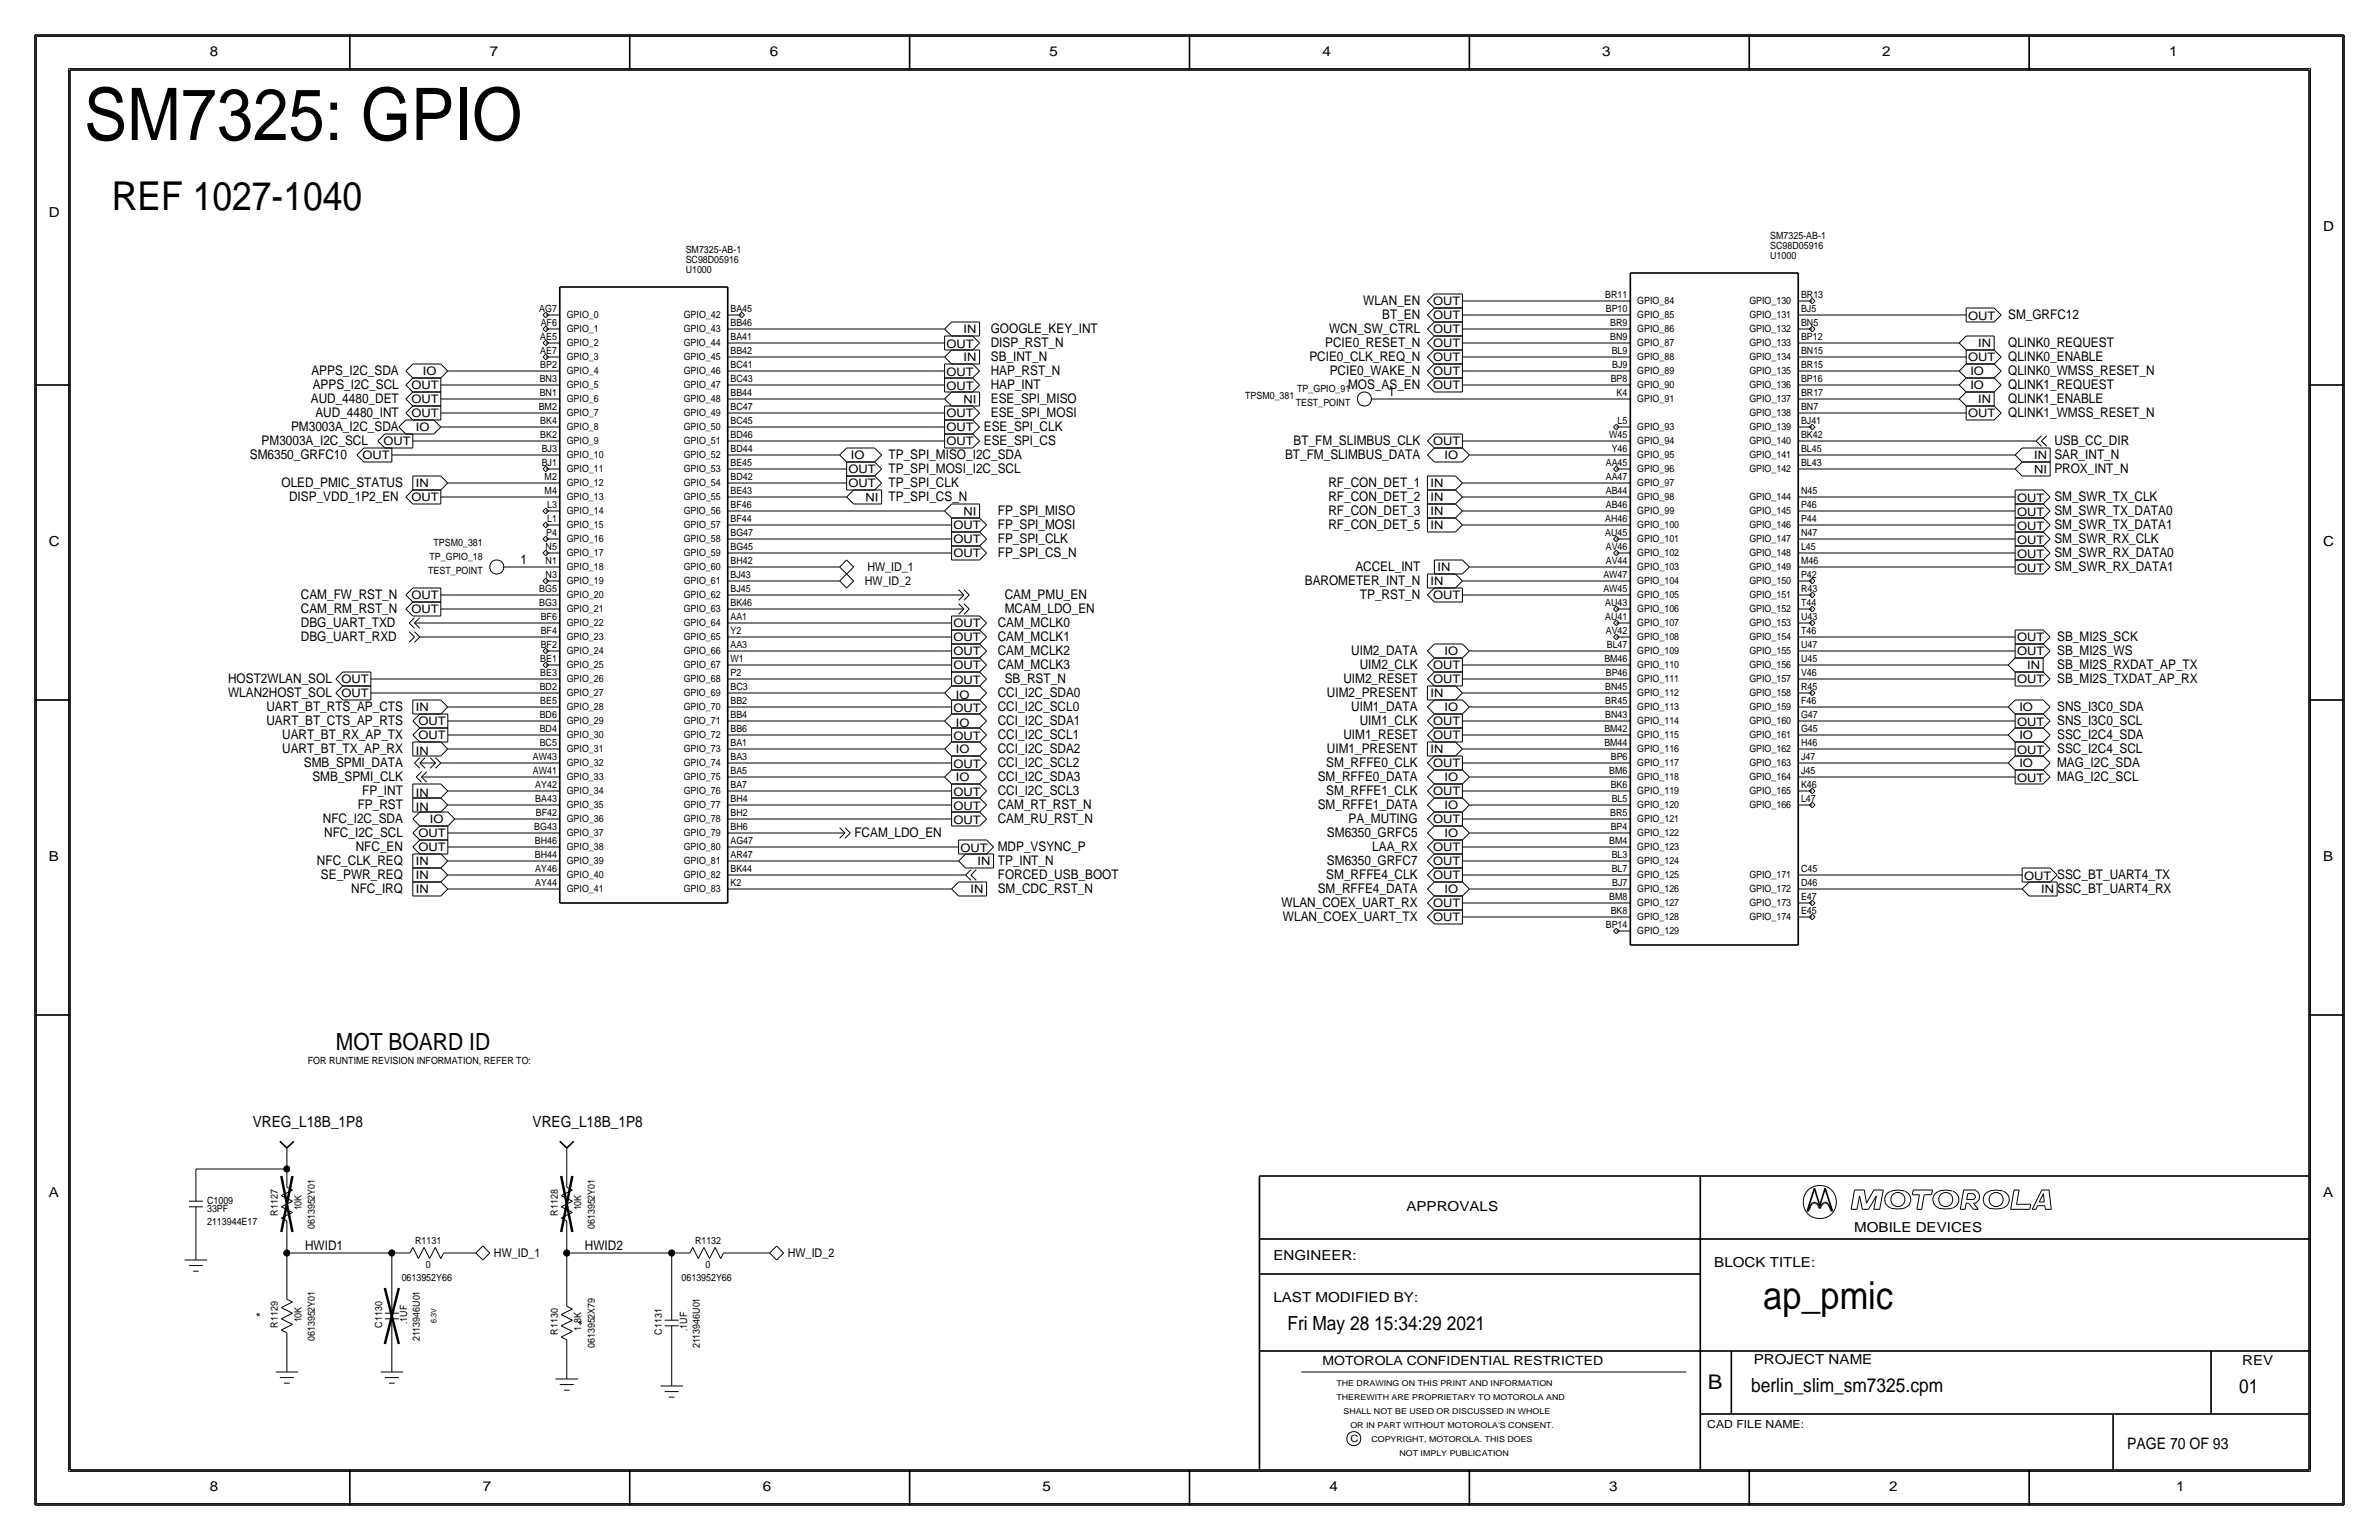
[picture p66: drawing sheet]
<svg xmlns="http://www.w3.org/2000/svg" width="432mm" height="279mm" viewBox="0 0 432 279" stroke-linecap="round" stroke-linejoin="round" font-family="sans-serif">
<defs><g id="words">
<text font-size="13.2" x="15.2" y="25.4">SM7325: GPIO</text>
<text font-size="7.2" x="20.3" y="38.1">REF 1027-1040</text>
<text font-size="7" x="320" y="237.5">ap_pmic</text>
<text font-size="4.3" x="61" y="190.5">MOT BOARD ID</text>
<text font-size="3.7" x="310" y="252.1">B</text>
<g font-size="3.5">
<text x="233.7" y="241.3">Fri May 28 15:34:29 2021</text>
<text x="317.9" y="252.6">berlin_slim_sm7325.cpm</text>
<text x="406.4" y="252.7">01</text>
</g>
<text font-size="2.9" x="386.1" y="262.9">PAGE 70 OF 93</text>
<g font-size="2.8">
<text x="45.9" y="204.5">VREG_L18B_1P8</text>
<text x="96.7" y="204.5">VREG_L18B_1P8</text>
</g>
<g font-size="2.5">
<text x="38.1" y="10.2">8</text>
<text x="88.9" y="10.2">7</text>
<text x="139.7" y="10.2">6</text>
<text x="190.5" y="10.2">5</text>
<text x="240" y="10.2">4</text>
<text x="290.8" y="10.2">3</text>
<text x="341.6" y="10.2">2</text>
<text x="393.7" y="10.2">1</text>
<text x="8.9" y="39.4">D</text>
<text x="421.6" y="41.9">D</text>
<text x="8.9" y="99.1">C</text>
<text x="421.6" y="99.1">C</text>
<text x="8.9" y="156.2">B</text>
<text x="421.6" y="156.2">B</text>
<text x="8.9" y="217.2">A</text>
<text x="255.3" y="219.7">APPROVALS</text>
<text x="421.6" y="217.2">A</text>
<text x="336.5" y="223.5">MOBILE DEVICES</text>
<text x="231.1" y="228.6">ENGINEER:</text>
<text x="311.1" y="229.9">BLOCK TITLE:</text>
<text x="231.1" y="236.2">LAST MODIFIED BY:</text>
<text x="318.3" y="247.5">PROJECT NAME</text>
<text x="407" y="247.6">REV</text>
<text x="38.1" y="270.5">8</text>
<text x="87.6" y="270.5">7</text>
<text x="138.4" y="270.5">6</text>
<text x="189.2" y="270.5">5</text>
<text x="241.3" y="270.5">4</text>
<text x="292.1" y="270.5">3</text>
<text x="342.9" y="270.5">2</text>
<text x="395" y="270.5">1</text>
</g>
<g font-size="2.4">
<text x="247.4" y="55.4">WLAN_EN</text>
<text x="250.9" y="57.9">BT_EN</text>
<text x="364.5" y="57.9">SM_GRFC12</text>
<text x="179.8" y="63">DISP_RST_N</text>
<text x="179.8" y="60.5">GOOGLE_KEY_INT</text>
<text x="179.8" y="65.5">SB_INT_N</text>
<text x="237.7" y="65.5">PCIE0_CLK_REQ_N</text>
<text x="240.5" y="63">PCIE0_RESET_N</text>
<text x="241.2" y="60.5">WCN_SW_CTRL</text>
<text x="364.5" y="63">QLINK0_REQUEST</text>
<text x="364.5" y="65.5">QLINK0_ENABLE</text>
<text x="56.5" y="68.1">APPS_I2C_SDA</text>
<text x="56.8" y="70.6">APPS_I2C_SCL</text>
<text x="179.8" y="68.1">HAP_RST_N</text>
<text x="179.8" y="70.6">HAP_INT</text>
<text x="241.4" y="68.1">PCIE0_WAKE_N</text>
<text x="244.7" y="70.6">MOS_AS_EN</text>
<text x="252" y="71.9">1</text>
<text x="364.5" y="68.1">QLINK0_WMSS_RESET_N</text>
<text x="364.5" y="70.6">QLINK1_REQUEST</text>
<text x="56.4" y="73.1">AUD_4480_DET</text>
<text x="57.2" y="75.7">AUD_4480_INT</text>
<text x="179.8" y="75.7">ESE_SPI_MOSI</text>
<text x="179.8" y="73.2">ESE_SPI_MISO</text>
<text x="364.5" y="73.2">QLINK1_ENABLE</text>
<text x="364.5" y="75.7">QLINK1_WMSS_RESET_N</text>
<text x="45.3" y="83.3">SM6350_GRFC10</text>
<text x="47.5" y="80.8">PM3003A_I2C_SCL</text>
<text x="52.8" y="78.2">PM3003A_I2C_SDA</text>
<text x="161.3" y="83.3">TP_SPI_MISO_I2C_SDA</text>
<text x="178.6" y="78.2">ESE_SPI_CLK</text>
<text x="178.6" y="80.8">ESE_SPI_CS</text>
<text x="233.2" y="83.3">BT_FM_SLIMBUS_DATA</text>
<text x="234.8" y="80.8">BT_FM_SLIMBUS_CLK</text>
<text x="372.9" y="80.8">USB_CC_DIR</text>
<text x="372.9" y="83.3">SAR_INT_N</text>
<text x="51.1" y="88.4">OLED_PMIC_STATUS</text>
<text x="161.3" y="85.9">TP_SPI_MOSI_I2C_SCL</text>
<text x="161.3" y="88.4">TP_SPI_CLK</text>
<text x="241.1" y="88.4">RF_CON_DET_1</text>
<text x="372.9" y="85.9">PROX_INT_N</text>
<text x="52.5" y="90.9">DISP_VDD_1P2_EN</text>
<text x="161.3" y="90.9">TP_SPI_CS_N</text>
<text x="181.1" y="93.5">FP_SPI_MISO</text>
<text x="241.1" y="90.9">RF_CON_DET_2</text>
<text x="241.1" y="93.5">RF_CON_DET_3</text>
<text x="372.9" y="90.9">SM_SWR_TX_CLK</text>
<text x="372.9" y="93.5">SM_SWR_TX_DATA0</text>
<text x="181.1" y="101.1">FP_SPI_CS_N</text>
<text x="181.1" y="98.6">FP_SPI_CLK</text>
<text x="181.1" y="96">FP_SPI_MOSI</text>
<text x="241.1" y="96">RF_CON_DET_5</text>
<text x="372.9" y="96">SM_SWR_TX_DATA1</text>
<text x="372.9" y="98.6">SM_SWR_RX_CLK</text>
<text x="372.9" y="101.1">SM_SWR_RX_DATA0</text>
<text x="94.5" y="102.4">1</text>
<text x="236.8" y="106.2">BAROMETER_INT_N</text>
<text x="246" y="103.6">ACCEL_INT</text>
<text x="372.9" y="103.6">SM_SWR_RX_DATA1</text>
<text x="54.6" y="113.8">DBG_UART_TXD</text>
<text x="54.6" y="111.2">CAM_RM_RST_N</text>
<text x="54.6" y="108.7">CAM_FW_RST_N</text>
<text x="181.1" y="113.8">CAM_MCLK0</text>
<text x="182.4" y="108.7">CAM_PMU_EN</text>
<text x="182.4" y="111.3">MCAM_LDO_EN</text>
<text x="246.8" y="108.7">TP_RST_N</text>
<text x="54.6" y="116.3">DBG_UART_RXD</text>
<text x="181.1" y="116.3">CAM_MCLK1</text>
<text x="181.1" y="118.9">CAM_MCLK2</text>
<text x="245.3" y="118.9">UIM2_DATA</text>
<text x="373.4" y="116.3">SB_MI2S_SCK</text>
<text x="373.4" y="118.9">SB_MI2S_WS</text>
<text x="41.4" y="124">HOST2WLAN_SOL</text>
<text x="181.1" y="121.4">CAM_MCLK3</text>
<text x="182.4" y="124">SB_RST_N</text>
<text x="243.8" y="124">UIM2_RESET</text>
<text x="246.8" y="121.4">UIM2_CLK</text>
<text x="373.4" y="121.4">SB_MI2S_RXDAT_AP_TX</text>
<text x="373.4" y="124">SB_MI2S_TXDAT_AP_RX</text>
<text x="41.4" y="126.5">WLAN2HOST_SOL</text>
<text x="48.4" y="129">UART_BT_RTS_AP_CTS</text>
<text x="48.4" y="131.6">UART_BT_CTS_AP_RTS</text>
<text x="181.1" y="126.5">CCI_I2C_SDA0</text>
<text x="181.1" y="129">CCI_I2C_SCL0</text>
<text x="181.1" y="131.6">CCI_I2C_SDA1</text>
<text x="240.8" y="126.5">UIM2_PRESENT</text>
<text x="245.3" y="129">UIM1_DATA</text>
<text x="246.8" y="131.6">UIM1_CLK</text>
<text x="373.4" y="129">SNS_I3C0_SDA</text>
<text x="373.4" y="131.6">SNS_I3C0_SCL</text>
<text x="51.2" y="136.7">UART_BT_TX_AP_RX</text>
<text x="51.2" y="134.1">UART_BT_RX_AP_TX</text>
<text x="181.1" y="134.1">CCI_I2C_SCL1</text>
<text x="181.1" y="136.7">CCI_I2C_SDA2</text>
<text x="240.8" y="136.7">UIM1_PRESENT</text>
<text x="243.8" y="134.1">UIM1_RESET</text>
<text x="373.4" y="136.7">SSC_I2C4_SCL</text>
<text x="373.4" y="134.1">SSC_I2C4_SDA</text>
<text x="55.1" y="139.2">SMB_SPMI_DATA</text>
<text x="56.7" y="141.7">SMB_SPMI_CLK</text>
<text x="181.1" y="139.2">CCI_I2C_SCL2</text>
<text x="181.1" y="141.7">CCI_I2C_SDA3</text>
<text x="239.2" y="141.7">SM_RFFE0_DATA</text>
<text x="240.7" y="139.2">SM_RFFE0_CLK</text>
<text x="373.4" y="139.2">MAG_I2C_SDA</text>
<text x="373.4" y="141.7">MAG_I2C_SCL</text>
<text x="58.6" y="149.4">NFC_I2C_SDA</text>
<text x="64.9" y="146.8">FP_RST</text>
<text x="65.8" y="144.3">FP_INT</text>
<text x="181.1" y="144.3">CCI_I2C_SCL3</text>
<text x="181.1" y="146.8">CAM_RT_RST_N</text>
<text x="181.1" y="149.4">CAM_RU_RST_N</text>
<text x="239.2" y="146.8">SM_RFFE1_DATA</text>
<text x="240.7" y="144.3">SM_RFFE1_CLK</text>
<text x="244.8" y="149.4">PA_MUTING</text>
<text x="58.8" y="151.9">NFC_I2C_SCL</text>
<text x="64.6" y="154.4">NFC_EN</text>
<text x="155.1" y="151.9">FCAM_LDO_EN</text>
<text x="181.1" y="154.4">MDP_VSYNC_P</text>
<text x="240.8" y="151.9">SM6350_GRFC5</text>
<text x="249.1" y="154.4">LAA_RX</text>
<text x="57.5" y="157">NFC_CLK_REQ</text>
<text x="58.2" y="159.5">SE_PWR_REQ</text>
<text x="181.1" y="159.5">FORCED_USB_BOOT</text>
<text x="181.1" y="157">TP_INT_N</text>
<text x="240.7" y="159.5">SM_RFFE4_CLK</text>
<text x="240.8" y="157">SM6350_GRFC7</text>
<text x="63.7" y="162">NFC_IRQ</text>
<text x="181.1" y="162.1">SM_CDC_RST_N</text>
<text x="232.6" y="164.6">WLAN_COEX_UART_RX</text>
<text x="232.9" y="167.1">WLAN_COEX_UART_TX</text>
<text x="239.2" y="162.1">SM_RFFE4_DATA</text>
<text x="373.4" y="162.1">SSC_BT_UART4_RX</text>
<text x="55.4" y="226.8">HWID1</text>
<text x="106.2" y="226.8">HWID2</text>
<text x="48.3" y="238.9" transform="rotate(-90 48.3 238.9)">*</text>
<text x="106.7" y="240.4" transform="rotate(-90 106.7 240.4)">*</text>
</g>
<text font-size="2.3" x="240" y="247.6">MOTOROLA CONFIDENTIAL RESTRICTED</text>
<g font-size="2.2">
<text x="157" y="106.2">HW_ID_2</text>
<text x="157.4" y="103.6">HW_ID_1</text>
<text x="89.7" y="228.1">HW_ID_1</text>
<text x="143" y="228.1">HW_ID_2</text>
</g>
<g font-size="2.1">
<text x="260.1" y="58">OUT</text>
<text x="260.1" y="55.4">OUT</text>
<text x="357.2" y="58.1">OUT</text>
<text x="171.8" y="63.2">OUT</text>
<text x="174.9" y="60.4">IN</text>
<text x="174.9" y="65.5">IN</text>
<text x="260.1" y="60.5">OUT</text>
<text x="260.1" y="63">OUT</text>
<text x="260.1" y="65.6">OUT</text>
<text x="357.2" y="65.6">OUT</text>
<text x="359" y="62.9">IN</text>
<text x="74.7" y="70.7">OUT</text>
<text x="76.8" y="68">IO</text>
<text x="171.8" y="70.8">OUT</text>
<text x="171.8" y="68.3">OUT</text>
<text x="177.2" y="71.7" transform="rotate(-180 177.2 71.7)">IN</text>
<text x="260.1" y="70.7">OUT</text>
<text x="260.1" y="68.1">OUT</text>
<text x="357.6" y="68">IO</text>
<text x="357.6" y="70.6">IO</text>
<text x="74.7" y="73.2">OUT</text>
<text x="74.7" y="75.7">OUT</text>
<text x="171.8" y="75.7">OUT</text>
<text x="357.2" y="75.7">OUT</text>
<text x="359" y="73.1">IN</text>
<text x="65.8" y="83.4">OUT</text>
<text x="69.6" y="80.8">OUT</text>
<text x="75.5" y="78.2">IO</text>
<text x="154.4" y="83.3">IO</text>
<text x="171.8" y="78.3">OUT</text>
<text x="171.8" y="80.8">OUT</text>
<text x="260.1" y="80.8">OUT</text>
<text x="262.2" y="83.3">IO</text>
<text x="369.2" y="83.3">IN</text>
<text x="75.5" y="88.3">IN</text>
<text x="154" y="88.4">OUT</text>
<text x="154" y="85.9">OUT</text>
<text x="159.5" y="89.5" transform="rotate(-180 159.5 89.5)">IN</text>
<text x="259.6" y="88.3">IN</text>
<text x="371.6" y="84.4" transform="rotate(-180 371.6 84.4)">IN</text>
<text x="74.7" y="91">OUT</text>
<text x="177.2" y="92" transform="rotate(-180 177.2 92)">IN</text>
<text x="259.6" y="90.9">IN</text>
<text x="259.6" y="93.4">IN</text>
<text x="259.6" y="96">IN</text>
<text x="366.1" y="91.1">OUT</text>
<text x="366.1" y="93.7">OUT</text>
<text x="173.1" y="98.6">OUT</text>
<text x="173.1" y="96.1">OUT</text>
<text x="173.1" y="101.1">OUT</text>
<text x="366.1" y="96.2">OUT</text>
<text x="366.1" y="98.8">OUT</text>
<text x="366.1" y="101.3">OUT</text>
<text x="259.6" y="106.1">IN</text>
<text x="260.9" y="103.6">IN</text>
<text x="366.1" y="103.8">OUT</text>
<text x="74.7" y="111.3">OUT</text>
<text x="74.7" y="108.8">OUT</text>
<text x="173.1" y="113.8">OUT</text>
<text x="260.1" y="108.8">OUT</text>
<text x="173.1" y="116.4">OUT</text>
<text x="173.1" y="118.9">OUT</text>
<text x="262.2" y="118.8">IO</text>
<text x="366.1" y="116.4">OUT</text>
<text x="366.1" y="118.9">OUT</text>
<text x="62" y="124">OUT</text>
<text x="173.1" y="121.5">OUT</text>
<text x="173.1" y="124.2">OUT</text>
<text x="260.1" y="124">OUT</text>
<text x="260.1" y="121.5">OUT</text>
<text x="366.1" y="124">OUT</text>
<text x="367.9" y="121.4">IN</text>
<text x="62" y="126.5">OUT</text>
<text x="75.5" y="129">IN</text>
<text x="76" y="131.6">OUT</text>
<text x="173.1" y="129.2">OUT</text>
<text x="173.5" y="126.8">IO</text>
<text x="173.5" y="131.9">IO</text>
<text x="259.6" y="126.4">IN</text>
<text x="260.1" y="131.6">OUT</text>
<text x="262.2" y="129">IO</text>
<text x="366.1" y="131.8">OUT</text>
<text x="366.5" y="129">IO</text>
<text x="75.5" y="137">IN</text>
<text x="76" y="134.2">OUT</text>
<text x="173.1" y="134.3">OUT</text>
<text x="173.5" y="136.6">IO</text>
<text x="259.6" y="136.6">IN</text>
<text x="260.1" y="134.2">OUT</text>
<text x="366.1" y="136.9">OUT</text>
<text x="366.5" y="134.1">IO</text>
<text x="173.1" y="139.4">OUT</text>
<text x="173.5" y="141.7">IO</text>
<text x="260.1" y="139.2">OUT</text>
<text x="262.2" y="141.7">IO</text>
<text x="366.1" y="141.9">OUT</text>
<text x="366.5" y="139.1">IO</text>
<text x="75.5" y="147.1">IN</text>
<text x="75.5" y="144.6">IN</text>
<text x="78" y="149.3">IO</text>
<text x="173.1" y="147">OUT</text>
<text x="173.1" y="149.6">OUT</text>
<text x="173.1" y="144.5">OUT</text>
<text x="260.1" y="144.3">OUT</text>
<text x="260.1" y="149.4">OUT</text>
<text x="262.2" y="146.8">IO</text>
<text x="76" y="151.9">OUT</text>
<text x="76" y="154.5">OUT</text>
<text x="174.3" y="154.6">OUT</text>
<text x="260.1" y="154.5">OUT</text>
<text x="262.2" y="151.8">IO</text>
<text x="75.5" y="159.5">IN</text>
<text x="75.5" y="156.9">IN</text>
<text x="177.4" y="156.9">IN</text>
<text x="260.1" y="157">OUT</text>
<text x="260.1" y="159.6">OUT</text>
<text x="367.4" y="159.7">OUT SSC_BT_UART4_TX</text>
<text x="75.5" y="162">IN</text>
<text x="176.2" y="162">IN</text>
<text x="260.1" y="164.6">OUT</text>
<text x="260.1" y="167.2">OUT</text>
<text x="262.2" y="162">IO</text>
<text x="370.5" y="162">IN</text>
</g>
<text font-size="2" x="309.9" y="259.1">CAD FILE NAME:</text>
<g font-size="1.8">
<text x="124.5" y="47.7">SC98D05916</text>
<text x="124.5" y="45.9">SM7325-AB-1</text>
<text x="321.3" y="45.2">SC98D05916</text>
<text x="321.3" y="43.3">SM7325-AB-1</text>
<text x="321.3" y="47">U1000</text>
<text x="124.5" y="49.5">U1000</text>
<text x="97.9" y="56.6">AG7</text>
<text x="98.1" y="59.2">AF6</text>
<text x="102.9" y="57.8">GPIO_0</text>
<text x="124.1" y="57.8">GPIO_42</text>
<text x="132.6" y="59.2">BB46</text>
<text x="132.6" y="56.6">BA45</text>
<text x="291.4" y="54.1">BR11</text>
<text x="291.5" y="56.6">BP10</text>
<text x="292.3" y="59.1">BR9</text>
<text x="297.2" y="55.2">GPIO_84</text>
<text x="297.2" y="57.8">GPIO_85</text>
<text x="317.5" y="55.2">GPIO_130</text>
<text x="317.5" y="57.8">GPIO_131</text>
<text x="326.9" y="59.2">BN5</text>
<text x="326.9" y="56.6">BJ5</text>
<text x="326.9" y="54.1">BR13</text>
<text x="98.1" y="64.2">AE7</text>
<text x="98.1" y="61.7">AE5</text>
<text x="102.9" y="65.4">GPIO_3</text>
<text x="102.9" y="62.8">GPIO_2</text>
<text x="102.9" y="60.3">GPIO_1</text>
<text x="124.1" y="65.3">GPIO_45</text>
<text x="124.1" y="62.8">GPIO_44</text>
<text x="124.1" y="60.3">GPIO_43</text>
<text x="132.6" y="64.3">BB42</text>
<text x="132.6" y="61.7">BA41</text>
<text x="292.3" y="61.7">BN9</text>
<text x="292.5" y="64.2">BL9</text>
<text x="297.2" y="60.3">GPIO_86</text>
<text x="297.2" y="62.8">GPIO_87</text>
<text x="297.2" y="65.4">GPIO_88</text>
<text x="317.5" y="60.3">GPIO_132</text>
<text x="317.5" y="62.8">GPIO_133</text>
<text x="317.5" y="65.4">GPIO_134</text>
<text x="326.9" y="64.2">BN15</text>
<text x="326.9" y="61.7">BP12</text>
<text x="98" y="71.9">BN1</text>
<text x="98" y="69.3">BN3</text>
<text x="98.1" y="66.8">BP2</text>
<text x="102.9" y="70.4">GPIO_5</text>
<text x="102.9" y="67.9">GPIO_4</text>
<text x="124.1" y="70.5">GPIO_47</text>
<text x="124.1" y="67.9">GPIO_46</text>
<text x="132.6" y="71.9">BB44</text>
<text x="132.6" y="69.3">BC43</text>
<text x="132.6" y="66.8">BC41</text>
<text x="235.4" y="71.1">TP_GPIO_91</text>
<text x="292.4" y="69.3">BP8</text>
<text x="292.6" y="66.8">BJ9</text>
<text x="293.4" y="71.8">K4</text>
<text x="297.2" y="67.9">GPIO_89</text>
<text x="297.2" y="70.5">GPIO_90</text>
<text x="317.5" y="67.9">GPIO_135</text>
<text x="317.5" y="70.5">GPIO_136</text>
<text x="326.9" y="71.9">BR17</text>
<text x="326.9" y="69.3">BP16</text>
<text x="326.9" y="66.8">BR15</text>
<text x="97.8" y="74.4">BM2</text>
<text x="98.1" y="76.9">BK4</text>
<text x="102.9" y="73">GPIO_6</text>
<text x="102.9" y="75.5">GPIO_7</text>
<text x="124.1" y="73">GPIO_48</text>
<text x="124.1" y="75.5">GPIO_49</text>
<text x="132.6" y="77">BC45</text>
<text x="132.6" y="74.4">BC47</text>
<text x="226" y="72.4">TPSM0_381</text>
<text x="235.2" y="73.7">TEST_POINT</text>
<text x="293.6" y="76.9">L5</text>
<text x="297.2" y="73">GPIO_91</text>
<text x="317.5" y="73">GPIO_137</text>
<text x="317.5" y="75.6">GPIO_138</text>
<text x="326.9" y="76.9">BJ41</text>
<text x="326.9" y="74.4">BN7</text>
<text x="98.1" y="79.5">BK2</text>
<text x="98.3" y="82">BJ3</text>
<text x="102.9" y="78.1">GPIO_8</text>
<text x="102.9" y="80.6">GPIO_9</text>
<text x="102.9" y="83.2">GPIO_10</text>
<text x="124.1" y="83.1">GPIO_52</text>
<text x="124.1" y="80.6">GPIO_51</text>
<text x="124.1" y="78.1">GPIO_50</text>
<text x="132.6" y="82">BD44</text>
<text x="132.6" y="79.5">BD46</text>
<text x="292.1" y="79.5">W45</text>
<text x="292.5" y="82">Y46</text>
<text x="297.2" y="78.1">GPIO_93</text>
<text x="297.2" y="80.6">GPIO_94</text>
<text x="297.2" y="83.2">GPIO_95</text>
<text x="317.5" y="78.1">GPIO_139</text>
<text x="317.5" y="80.6">GPIO_140</text>
<text x="317.5" y="83.2">GPIO_141</text>
<text x="326.9" y="82">BL45</text>
<text x="326.9" y="79.5">BK42</text>
<text x="98.3" y="84.6">BJ1</text>
<text x="98.9" y="89.6">M4</text>
<text x="98.9" y="87.1">M2</text>
<text x="102.9" y="88.2">GPIO_12</text>
<text x="102.9" y="85.7">GPIO_11</text>
<text x="124.1" y="88.2">GPIO_54</text>
<text x="124.1" y="85.7">GPIO_53</text>
<text x="132.6" y="87.1">BD42</text>
<text x="132.6" y="84.6">BE45</text>
<text x="132.6" y="89.6">BE43</text>
<text x="291.5" y="89.6">AB44</text>
<text x="291.5" y="87.1">AA47</text>
<text x="291.5" y="84.5">AA45</text>
<text x="297.2" y="85.7">GPIO_96</text>
<text x="297.2" y="88.2">GPIO_97</text>
<text x="317.5" y="85.7">GPIO_142</text>
<text x="326.9" y="89.6">N45</text>
<text x="326.9" y="84.6">BL43</text>
<text x="99.3" y="94.7">L1</text>
<text x="99.3" y="92.2">L3</text>
<text x="102.9" y="93.3">GPIO_14</text>
<text x="102.9" y="90.8">GPIO_13</text>
<text x="102.9" y="95.9">GPIO_15</text>
<text x="124.1" y="93.3">GPIO_56</text>
<text x="124.1" y="90.8">GPIO_55</text>
<text x="124.1" y="95.9">GPIO_57</text>
<text x="132.6" y="94.7">BF44</text>
<text x="132.6" y="92.2">BF46</text>
<text x="291.4" y="94.7">AH46</text>
<text x="291.5" y="92.2">AB46</text>
<text x="297.2" y="95.9">GPIO_100</text>
<text x="297.2" y="90.8">GPIO_98</text>
<text x="297.2" y="93.3">GPIO_99</text>
<text x="317.5" y="90.8">GPIO_144</text>
<text x="317.5" y="93.3">GPIO_145</text>
<text x="317.5" y="95.9">GPIO_146</text>
<text x="326.9" y="94.7">P44</text>
<text x="326.9" y="92.2">P46</text>
<text x="78" y="101.6">TP_GPIO_18</text>
<text x="78.7" y="99.1">TPSM0_381</text>
<text x="99" y="99.8">N5</text>
<text x="99.1" y="97.3">P4</text>
<text x="102.9" y="100.9">GPIO_17</text>
<text x="102.9" y="98.4">GPIO_16</text>
<text x="124.1" y="98.4">GPIO_58</text>
<text x="124.1" y="100.9">GPIO_59</text>
<text x="132.6" y="97.3">BG47</text>
<text x="132.6" y="99.8">BG45</text>
<text x="291.4" y="97.2">AU45</text>
<text x="291.5" y="99.8">AV46</text>
<text x="297.2" y="98.4">GPIO_101</text>
<text x="297.2" y="100.9">GPIO_102</text>
<text x="317.5" y="98.4">GPIO_147</text>
<text x="317.5" y="101">GPIO_148</text>
<text x="326.9" y="99.8">L45</text>
<text x="326.9" y="97.3">N47</text>
<text x="77.7" y="104.1">TEST_POINT</text>
<text x="97.9" y="107.4">BG5</text>
<text x="99" y="104.9">N3</text>
<text x="99" y="102.3">N1</text>
<text x="102.9" y="106">GPIO_19</text>
<text x="102.9" y="103.5">GPIO_18</text>
<text x="124.1" y="103.5">GPIO_60</text>
<text x="124.1" y="106">GPIO_61</text>
<text x="132.6" y="107.4">BJ45</text>
<text x="132.6" y="104.9">BJ43</text>
<text x="132.6" y="102.3">BH42</text>
<text x="291" y="107.4">AW45</text>
<text x="291" y="104.9">AW47</text>
<text x="291.5" y="102.3">AV44</text>
<text x="297.2" y="103.5">GPIO_103</text>
<text x="297.2" y="106">GPIO_104</text>
<text x="317.5" y="103.5">GPIO_149</text>
<text x="317.5" y="106">GPIO_150</text>
<text x="326.9" y="107.4">R43</text>
<text x="326.9" y="104.9">P42</text>
<text x="326.9" y="102.4">M46</text>
<text x="97.9" y="110">BG3</text>
<text x="98.1" y="112.5">BF6</text>
<text x="102.9" y="113.6">GPIO_22</text>
<text x="102.9" y="111.1">GPIO_21</text>
<text x="102.9" y="108.6">GPIO_20</text>
<text x="124.1" y="108.6">GPIO_62</text>
<text x="124.1" y="111.1">GPIO_63</text>
<text x="124.1" y="113.6">GPIO_64</text>
<text x="132.6" y="112.5">AA1</text>
<text x="132.6" y="110">BK46</text>
<text x="291.4" y="112.5">AU41</text>
<text x="291.4" y="109.9">AU43</text>
<text x="297.2" y="111.1">GPIO_106</text>
<text x="297.2" y="113.6">GPIO_107</text>
<text x="297.2" y="108.6">GPIO_105</text>
<text x="317.5" y="108.6">GPIO_151</text>
<text x="317.5" y="111.1">GPIO_152</text>
<text x="317.5" y="113.7">GPIO_153</text>
<text x="326.9" y="112.5">U43</text>
<text x="326.9" y="110">T44</text>
<text x="98.1" y="117.6">BF2</text>
<text x="98.1" y="115">BF4</text>
<text x="102.9" y="118.7">GPIO_24</text>
<text x="102.9" y="116.2">GPIO_23</text>
<text x="124.1" y="118.7">GPIO_66</text>
<text x="124.1" y="116.2">GPIO_65</text>
<text x="132.6" y="117.6">AA3</text>
<text x="132.6" y="115.1">Y2</text>
<text x="291.5" y="115">AV42</text>
<text x="291.6" y="117.6">BL47</text>
<text x="297.2" y="116.2">GPIO_108</text>
<text x="297.2" y="118.7">GPIO_109</text>
<text x="317.5" y="116.2">GPIO_154</text>
<text x="317.5" y="118.7">GPIO_155</text>
<text x="326.9" y="117.6">U47</text>
<text x="326.9" y="115.1">T46</text>
<text x="98" y="125.2">BD2</text>
<text x="98.1" y="122.7">BE3</text>
<text x="98.1" y="120.1">BE1</text>
<text x="102.9" y="123.8">GPIO_26</text>
<text x="102.9" y="121.3">GPIO_25</text>
<text x="124.1" y="123.8">GPIO_68</text>
<text x="124.1" y="121.3">GPIO_67</text>
<text x="132.6" y="125.2">BC3</text>
<text x="132.6" y="122.6">P2</text>
<text x="132.6" y="120.1">W1</text>
<text x="291.2" y="120.1">BM46</text>
<text x="291.4" y="125.2">BN45</text>
<text x="291.5" y="122.7">BP46</text>
<text x="297.2" y="121.3">GPIO_110</text>
<text x="297.2" y="123.8">GPIO_111</text>
<text x="317.5" y="123.8">GPIO_157</text>
<text x="317.5" y="121.3">GPIO_156</text>
<text x="326.9" y="125.2">R45</text>
<text x="326.9" y="122.7">V46</text>
<text x="326.9" y="120.1">U45</text>
<text x="98" y="130.3">BD6</text>
<text x="98.1" y="127.8">BE5</text>
<text x="102.9" y="126.3">GPIO_27</text>
<text x="102.9" y="128.9">GPIO_28</text>
<text x="102.9" y="131.4">GPIO_29</text>
<text x="124.1" y="131.4">GPIO_71</text>
<text x="124.1" y="128.8">GPIO_70</text>
<text x="124.1" y="126.3">GPIO_69</text>
<text x="132.6" y="130.3">BB4</text>
<text x="132.6" y="127.7">BB2</text>
<text x="291.4" y="130.3">BN43</text>
<text x="291.4" y="127.7">BR45</text>
<text x="297.2" y="131.4">GPIO_114</text>
<text x="297.2" y="128.9">GPIO_113</text>
<text x="297.2" y="126.3">GPIO_112</text>
<text x="317.5" y="126.4">GPIO_158</text>
<text x="317.5" y="128.9">GPIO_159</text>
<text x="317.5" y="131.4">GPIO_160</text>
<text x="326.9" y="130.3">G47</text>
<text x="326.9" y="127.8">F46</text>
<text x="96.7" y="137.9">AW43</text>
<text x="98" y="135.4">BC5</text>
<text x="98" y="132.8">BD4</text>
<text x="102.9" y="134">GPIO_30</text>
<text x="102.9" y="136.5">GPIO_31</text>
<text x="124.1" y="136.5">GPIO_73</text>
<text x="124.1" y="134">GPIO_72</text>
<text x="132.6" y="137.9">BA3</text>
<text x="132.6" y="135.3">BA1</text>
<text x="132.6" y="132.8">BB6</text>
<text x="291.2" y="135.4">BM44</text>
<text x="291.2" y="132.8">BM42</text>
<text x="292.4" y="137.9">BP6</text>
<text x="297.2" y="134">GPIO_115</text>
<text x="297.2" y="136.5">GPIO_116</text>
<text x="317.5" y="136.5">GPIO_162</text>
<text x="317.5" y="134">GPIO_161</text>
<text x="326.9" y="137.9">J47</text>
<text x="326.9" y="135.4">H46</text>
<text x="326.9" y="132.8">G45</text>
<text x="96.7" y="140.4">AW41</text>
<text x="97.2" y="143">AY42</text>
<text x="102.9" y="139">GPIO_32</text>
<text x="102.9" y="141.6">GPIO_33</text>
<text x="124.1" y="141.6">GPIO_75</text>
<text x="124.1" y="139">GPIO_74</text>
<text x="132.6" y="143">BA7</text>
<text x="132.6" y="140.4">BA5</text>
<text x="292.1" y="140.4">BM6</text>
<text x="292.4" y="143">BK6</text>
<text x="297.2" y="139">GPIO_117</text>
<text x="297.2" y="141.6">GPIO_118</text>
<text x="317.5" y="141.6">GPIO_164</text>
<text x="317.5" y="139">GPIO_163</text>
<text x="326.9" y="143">K46</text>
<text x="326.9" y="140.5">J45</text>
<text x="97.2" y="145.5">BA43</text>
<text x="97.2" y="148.1">BF42</text>
<text x="102.9" y="144.1">GPIO_34</text>
<text x="102.9" y="146.7">GPIO_35</text>
<text x="102.9" y="149.2">GPIO_36</text>
<text x="124.1" y="144.1">GPIO_76</text>
<text x="124.1" y="149.2">GPIO_78</text>
<text x="124.1" y="146.7">GPIO_77</text>
<text x="132.6" y="145.5">BH4</text>
<text x="132.6" y="148.1">BH2</text>
<text x="292.3" y="148.1">BR5</text>
<text x="292.5" y="145.5">BL5</text>
<text x="297.2" y="149.2">GPIO_121</text>
<text x="297.2" y="146.7">GPIO_120</text>
<text x="297.2" y="144.1">GPIO_119</text>
<text x="317.5" y="146.7">GPIO_166</text>
<text x="317.5" y="144.1">GPIO_165</text>
<text x="326.9" y="145.5">L47</text>
<text x="97" y="150.6">BG43</text>
<text x="97.1" y="155.7">BH44</text>
<text x="97.1" y="153.1">BH46</text>
<text x="102.9" y="151.7">GPIO_37</text>
<text x="102.9" y="154.3">GPIO_38</text>
<text x="124.1" y="151.7">GPIO_79</text>
<text x="124.1" y="154.3">GPIO_80</text>
<text x="132.6" y="155.7">AR47</text>
<text x="132.6" y="153.1">AG47</text>
<text x="132.6" y="150.6">BH6</text>
<text x="292.1" y="153.1">BM4</text>
<text x="292.4" y="150.6">BP4</text>
<text x="292.5" y="155.7">BL3</text>
<text x="297.2" y="151.7">GPIO_122</text>
<text x="297.2" y="154.3">GPIO_123</text>
<text x="97.2" y="160.8">AY44</text>
<text x="97.2" y="158.2">AY46</text>
<text x="102.9" y="159.4">GPIO_40</text>
<text x="102.9" y="156.8">GPIO_39</text>
<text x="102.9" y="161.9">GPIO_41</text>
<text x="124.1" y="156.8">GPIO_81</text>
<text x="124.1" y="159.4">GPIO_82</text>
<text x="124.1" y="161.9">GPIO_83</text>
<text x="132.6" y="158.2">BK44</text>
<text x="132.6" y="160.8">K2</text>
<text x="292.5" y="158.2">BL7</text>
<text x="292.6" y="160.8">BJ7</text>
<text x="297.2" y="161.9">GPIO_126</text>
<text x="297.2" y="159.4">GPIO_125</text>
<text x="297.2" y="156.8">GPIO_124</text>
<text x="317.5" y="159.4">GPIO_171</text>
<text x="317.5" y="161.9">GPIO_172</text>
<text x="326.9" y="160.8">D46</text>
<text x="326.9" y="158.2">C45</text>
<text x="292.1" y="163.3">BM8</text>
<text x="292.4" y="165.8">BK8</text>
<text x="297.2" y="164.4">GPIO_127</text>
<text x="297.2" y="167">GPIO_128</text>
<text x="317.5" y="164.5">GPIO_173</text>
<text x="317.5" y="167">GPIO_174</text>
<text x="326.9" y="165.9">E45</text>
<text x="326.9" y="163.3">E47</text>
<text x="291.5" y="168.4">BP14</text>
<text x="297.2" y="169.5">GPIO_129</text>
<text x="55.9" y="193">FOR RUNTIME REVISION INFORMATION, REFER TO:</text>
<text x="37.6" y="218.4">C1009</text>
<text x="37.6" y="220">33PF</text>
<text x="50.4" y="220.6" transform="rotate(-90 50.4 220.6)">R1127</text>
<text x="54.7" y="219.6" transform="rotate(-90 54.7 219.6)">10K</text>
<text x="101.2" y="220.6" transform="rotate(-90 101.2 220.6)">R1128</text>
<text x="105.5" y="219.6" transform="rotate(-90 105.5 219.6)">10K</text>
<text x="37.6" y="222.2">2113944E17</text>
<text x="57.1" y="223" transform="rotate(-90 57.1 223)">0613952Y01</text>
<text x="75.4" y="225.7">R1131</text>
<text x="107.9" y="223" transform="rotate(-90 107.9 223)">0613952Y01</text>
<text x="126.2" y="225.7">R1132</text>
<text x="72.9" y="232.4">0613952Y66</text>
<text x="77.3" y="230">0</text>
<text x="123.7" y="232.4">0613952Y66</text>
<text x="128.1" y="230">0</text>
<text x="54.7" y="239.9" transform="rotate(-90 54.7 239.9)">10K</text>
<text x="50.4" y="240.9" transform="rotate(-90 50.4 240.9)">R1129</text>
<text x="57.1" y="243.3" transform="rotate(-90 57.1 243.3)">0613952Y01</text>
<text x="69.3" y="240.9" transform="rotate(-90 69.3 240.9)">C1130</text>
<text x="73.9" y="240.2" transform="rotate(-90 73.9 240.2)">.1UF</text>
<text x="76.2" y="243.4" transform="rotate(-90 76.2 243.4)">2113946U01</text>
<text x="101.2" y="242.1" transform="rotate(-90 101.2 242.1)">R1130</text>
<text x="105.5" y="241.4" transform="rotate(-90 105.5 241.4)">1.8K</text>
<text x="107.9" y="244.6" transform="rotate(-90 107.9 244.6)">0613952X79</text>
<text x="120.1" y="242.1" transform="rotate(-90 120.1 242.1)">C1131</text>
<text x="124.7" y="241.5" transform="rotate(-90 124.7 241.5)">.1UF</text>
<text x="127" y="244.6" transform="rotate(-90 127 244.6)">2113946U01</text>
<text x="245.1" y="261.6">C</text>
</g>
<g font-size="1.5">
<text x="242.6" y="251.5">THE DRAWING ON THIS PRINT AND INFORMATION</text>
<text x="242.6" y="254">THEREWITH ARE PROPRIETARY TO MOTOROLA AND</text>
<text x="243.8" y="256.5">SHALL NOT BE USED OR DISCUSSED IN WHOLE</text>
<text x="245.1" y="259.1">OR IN PART WITHOUT MOTOROLA'S CONSENT.</text>
<text x="248.9" y="261.6">COPYRIGHT, MOTOROLA. THIS DOES</text>
<text x="254" y="264.2">NOT IMPLY PUBLICATION</text>
</g>
<text font-size="1.4" x="79.2" y="240.1" transform="rotate(-90 79.2 240.1)">6.3V</text>
</g></defs>
<g fill="none" stroke="#000" stroke-width=".18">
<path d="M6.6 6.6h418.6zM6.6 6.6v266.2zM12.4 12.4v254.6zM12.4 12.4h407zM419.4 12.4v254.6zM425.2 6.6v266.2zM98.6 59.7l.5-.5zM98.6 57.2l.5-.6zM98.6 59.7l.5 .5zM98.6 57.2l.5 .5zM99.1 59.2l.5 .5zM99.1 56.6l.5 .5z"/>
<path d="M99.1 59.7h2.5zM99.1 57.2h2.5zM99.6 59.7l-.5 .5zM99.6 57.2l-.5 .5zM132.1 59.7h2.5zM132.1 57.2h2.5zM134.1 57.2l.5-.6zM134.1 57.2l.5 .5zM134.6 59.7h35.6zM134.6 56.6l.5 .5zM135.1 57.2l-.5 .5zM170.2 59.7h1.2z"/>
<path d="M171.4 59.7l1.3 1.3zM172.7 58.4h5.1zM172.7 58.4l-1.2 1.3zM177.8 58.4v2.6zM259.1 59.7l1.3 1.3zM259.1 57.2l1.3 1.2zM259.1 54.6l1.3 1.3zM260.3 58.4l-1.2 1.3zM260.3 55.9l-1.2 1.3zM260.3 53.3l-1.2 1.3zM260.4 58.4h5zM260.4 55.9h5z"/>
<path d="M260.4 53.3h5zM265.4 59.7h2.6zM265.4 58.4v2.6zM265.4 57.2h2.6zM265.4 55.9v2.5zM265.4 54.6h2.6zM265.4 53.3v2.6zM268 59.7h25.4zM268 57.2h25.4zM268 54.6h25.4zM293.4 59.7h2.5zM293.4 57.2h2.5z"/>
<path d="M293.4 54.6h2.5zM326.4 59.7h2.5zM326.4 57.2h2.5zM326.4 54.6h2.5zM328.4 59.7l.5-.5zM328.4 54.6l.5-.5zM328.4 59.7l.5 .5zM328.4 54.6l.5 .5zM328.9 59.2l.5 .5zM328.9 54.1l.5 .5zM328.9 57.2h25.4zM329.4 59.7l-.5 .5z"/>
<path d="M329.4 54.6l-.5 .5zM354.3 57.2h2.6zM356.9 58.4h5zM356.9 55.9h5zM356.9 55.9v2.5zM361.9 55.9l1.3 1.3zM361.9 58.4l1.3-1.3zM69.8 78.7h5.1zM69.8 78.7l-1.2 1.3zM72.4 77.5l1.3 1.2zM73.7 78.7h5zM73.7 76.2h5z"/>
<path d="M73.7 76.2l-1.3 1.3zM73.7 69.8l1.2 1.3zM73.7 67.3l1.2 1.3zM73.7 72.4l1.2 1.3zM73.7 74.9l1.2 1.3zM74.9 78.7v2.6zM74.9 68.6l-1.2 1.3zM74.9 66l-1.2 1.3zM74.9 71.1l-1.2 1.3zM74.9 73.7l-1.2 1.2zM74.9 68.6h5.1zM74.9 71.1h5.1z"/>
<path d="M74.9 66h5.1zM74.9 73.7h5.1zM74.9 76.2h5.1zM78.7 76.2l1.3 1.3zM80 77.5h1.3zM80 77.5l-1.3 1.2zM80 69.8h2.6zM80 68.6v2.5zM80 66l1.3 1.3zM80 72.4h2.6zM80 71.1v2.6zM80 74.9h2.6z"/>
<path d="M80 73.7v2.5zM81.3 77.5h17.8zM81.3 67.3h1.2zM81.3 67.3l-1.3 1.3zM82.5 72.4h16.6zM82.5 74.9h16.6zM82.5 67.3h16.6zM82.5 69.8h16.6zM98.6 64.8l.5-.5zM98.6 62.2l.5-.5zM98.6 64.8l.5 .5zM98.6 62.2l.5 .5z"/>
<path d="M99.1 64.3l.5 .5zM99.1 61.7l.5 .5zM99.1 77.5h2.5zM99.1 74.9h2.5zM99.1 72.4h2.5zM99.1 69.8h2.5zM99.1 67.3h2.5zM99.1 64.8h2.5zM99.1 62.2h2.5zM99.6 64.8l-.5 .5zM99.6 62.2l-.5 .5zM132.1 77.5h2.5z"/>
<path d="M132.1 74.9h2.5zM132.1 72.4h2.5zM132.1 69.8h2.5zM132.1 67.3h2.5zM132.1 64.8h2.5zM132.1 62.2h2.5zM134.6 62.2h34.3zM134.6 64.8h35.6zM134.6 69.8h34.3zM134.6 67.3h34.3zM134.6 72.4h35.6zM134.6 74.9h34.3z"/>
<path d="M134.6 77.5h34.3zM168.9 62.2h2.5zM168.9 69.8h2.5zM168.9 67.3h2.5zM168.9 74.9h2.5zM168.9 77.5h2.5zM170.2 64.8h1.2zM170.2 72.4h1.2zM171.4 63.5h5.1zM171.4 61h5.1zM171.4 61v2.5zM171.4 64.8l1.3 1.2z"/>
<path d="M171.4 71.1h5.1zM171.4 68.6h5.1zM171.4 68.6v2.5zM171.4 66h5.1zM171.4 66v2.6zM171.4 72.4l1.3-1.3zM171.4 73.7h5.1zM171.4 76.2h5.1zM171.4 73.7v2.5zM171.4 78.7h5.1zM171.4 76.2v2.5zM171.4 78.7v2.6z"/>
<path d="M171.5 72.4l1.2 1.3zM172.7 61h5.1zM172.7 63.5h5.1zM172.7 66h5.1zM172.7 73.7h5.1zM172.7 71.1h5.1zM172.7 63.5l-1.2 1.3zM176.5 63.5l1.3-1.3zM176.5 71.1l1.3-1.3zM176.5 68.6l1.3-1.3zM176.5 73.7l1.3 1.2zM176.5 76.2l1.3 1.3z"/>
<path d="M176.5 78.7l1.3 1.3zM176.5 61l1.3 1.2zM176.5 68.6l1.3 1.2zM176.5 66l1.3 1.3zM177.8 63.5v2.5zM177.8 71.1v2.6zM177.8 74.9l-1.3 1.3zM177.8 77.5l-1.3 1.2zM248.9 72.4h2.6zM251.5 72.4h41.9zM259.1 62.2l1.3 1.3zM259.1 64.8l1.3 1.2z"/>
<path d="M259.1 69.8l1.3 1.3zM259.1 67.3l1.3 1.3zM260.3 61l-1.2 1.2zM260.3 63.5l-1.2 1.3zM260.3 78.7l-1.2 1.3zM260.3 68.6l-1.2 1.3zM260.3 66l-1.2 1.3zM260.4 61h5zM260.4 63.5h5zM260.4 66h5zM260.4 78.7h5zM260.4 68.6h5z"/>
<path d="M260.4 71.1h5zM265.4 62.2h2.6zM265.4 61v2.5zM265.4 64.8h2.6zM265.4 63.5v2.5zM265.4 78.7v2.6zM265.4 69.8h2.6zM265.4 68.6v2.5zM265.4 67.3h2.6zM265.4 66v2.6zM268 62.2h25.4zM268 64.8h25.4z"/>
<path d="M268 69.8h25.4zM268 67.3h25.4zM292.9 77.5l.5-.5zM292.9 77.5l.5 .5zM293.4 77l.5 .5zM293.4 77.5h2.5zM293.4 72.4h2.5zM293.4 69.8h2.5zM293.4 67.3h2.5zM293.4 64.8h2.5zM293.4 62.2h2.5zM293.9 77.5l-.5 .5z"/>
<path d="M326.4 77.5h2.5zM326.4 74.9h2.5zM326.4 72.4h2.5zM326.4 69.8h2.5zM326.4 67.3h2.5zM326.4 64.8h2.5zM326.4 62.2h2.5zM328.4 77.5l.5-.5zM328.4 77.5l.5 .5zM328.9 77l.5 .5zM328.9 62.2h25.4zM328.9 64.8h25.4z"/>
<path d="M328.9 67.3h25.4zM328.9 69.8h25.4zM328.9 74.9h25.4zM328.9 72.4h25.4zM329.4 77.5l-.5 .5zM354.3 64.8h2.6zM354.3 74.9h2.6zM354.3 67.3h1.3zM354.3 69.8h1.3zM354.3 62.2h1.3zM354.3 72.4h1.3zM355.6 62.2l1.3 1.3z"/>
<path d="M355.6 67.3l1.3 1.3zM355.6 69.8l1.3 1.3zM355.6 72.4l1.3 1.3zM356.9 61l-1.3 1.2zM356.9 63.5h5zM356.9 66h5zM356.9 63.5v2.5zM356.9 68.6h5zM356.9 66l-1.3 1.3zM356.9 71.1h5zM356.9 68.6l-1.3 1.3zM356.9 73.7h5z"/>
<path d="M356.9 76.2h5zM356.9 73.7v2.5zM356.9 71.1l-1.3 1.3zM356.9 61h5zM361.9 61v2.5zM361.9 63.5l1.3 1.3zM361.9 66l1.3 1.3zM361.9 68.6l1.3 1.3zM361.9 73.7l1.3 1.2zM361.9 71.1v2.6zM363.2 64.8l-1.3 1.2zM363.2 67.3l-1.3 1.3z"/>
<path d="M363.2 69.8l-1.3 1.3zM363.2 74.9l-1.3 1.3zM370.5 79l-.9 1zM371.5 79l-1 1zM64.8 82.5l1.2 1.3zM66 81.3l-1.2 1.3zM66 81.3h5.1zM66 83.8h5.1zM68.6 80l1.2 1.3zM69.8 81.3h5.1zM71.1 82.5h2.6zM71.1 81.3v2.5z"/>
<path d="M73.7 82.5h25.4zM73.7 90.2l1.2 1.2zM74.9 80h2.6zM74.9 88.9l-1.2 1.3zM74.9 86.4h5.1zM74.9 86.4v2.5zM74.9 88.9h5.1zM74.9 91.4h5.1zM77.5 80h21.6zM80 90.2h2.6zM80 88.9v2.5zM80 86.4l1.3 1.2z"/>
<path d="M81.3 87.6l-1.3 1.3zM81.3 87.6h1.2zM82.5 90.2h16.6zM82.5 87.6h16.6zM98.6 97.8l.5-.5zM98.6 95.2l.5-.5zM98.6 92.7l.5-.5zM98.6 85.1l.5-.5zM98.6 97.8l.5 .5zM98.6 95.3l.5 .5zM98.6 92.7l.5 .5zM98.6 85.1l.5 .5z"/>
<path d="M99.1 99.8l.5 .5zM99.1 97.3l.5 .5zM99.1 94.7l.5 .5zM99.1 92.2l.5 .5zM99.1 84.6l.5 .5zM99.1 97.8h2.5zM99.1 95.2h2.5zM99.1 92.7h2.5zM99.1 90.2h2.5zM99.1 87.6h2.5zM99.1 85.1h2.5zM99.1 82.5h2.5z"/>
<path d="M99.1 80h2.5zM99.6 97.8l-.5 .5zM99.6 95.2l-.5 .6zM99.6 92.7l-.5 .5zM99.6 85.1l-.5 .5zM132.1 97.8h2.5zM132.1 95.2h2.5zM132.1 92.7h2.5zM132.1 90.2h2.5zM132.1 87.6h2.5zM132.1 85.1h2.5zM132.1 82.5h2.5z"/>
<path d="M132.1 80h2.5zM134.6 97.8h35.6zM134.6 80h34.3zM134.6 87.6h16.5zM134.6 85.1h16.5zM134.6 82.5h16.5zM134.6 95.2h35.6zM134.6 92.7h35.6zM134.6 90.2h17.8zM151.1 82.5h1.3zM151.1 87.6h2.6zM151.1 85.1h2.6z"/>
<path d="M152.4 82.5l1.3 1.3zM152.4 90.2h1.3zM153.7 86.4h5.1zM153.7 88.9h5.1zM153.7 86.4v2.5zM153.7 83.8h5.1zM153.7 83.8v2.6zM153.7 81.3h5.1zM153.7 81.3l-1.3 1.3zM153.7 90.2l1.2-1.3zM153.7 90.2l1.2 1.2zM154.9 91.4h5.1z"/>
<path d="M154.9 88.9h5.1zM158.7 86.4l1.3 1.2zM158.7 83.8l1.3 1.3zM158.7 81.3l1.3 1.3zM160 87.6l-1.2 1.3zM160 85.1l-1.2 1.3zM160 82.5l-1.2 1.3zM160 88.9v2.5zM168.9 80h2.5zM170.2 92.7h1.2zM170.2 97.8h2.5zM170.2 95.2h2.5z"/>
<path d="M171.4 81.3h5.1zM171.4 92.7l1.3-1.3zM171.5 92.7l1.2 1.3zM172.7 94h5.1zM172.7 91.4h5.1zM172.7 96.5h5.1zM172.7 99.1h5.1zM172.7 96.5v2.6zM172.7 94v2.5zM172.7 99.1v2.5zM177.8 80l-1.3 1.3zM177.8 96.5l1.3 1.3z"/>
<path d="M177.8 94l1.3 1.3zM177.8 91.4v2.6zM177.8 99.1l1.3 1.2zM179.1 97.8l-1.3 1.3zM179.1 95.2l-1.3 1.3zM259.1 86.4h5.1zM259.1 86.4v2.5zM259.1 88.9h5.1zM259.1 82.5l1.3 1.3zM259.1 80l1.3 1.3zM259.1 88.9v2.5zM259.1 91.4h5.1z"/>
<path d="M259.1 91.4v2.6zM259.1 94h5.1zM259.1 94v2.5zM259.1 96.5h5.1zM260.3 81.3l-1.2 1.3zM260.4 83.8h5zM260.4 81.3h5zM264.2 86.4l1.2 1.2zM264.2 88.9l1.2 1.3zM264.2 91.4l1.2 1.3zM264.2 94l1.2 1.3zM265.4 87.6h1.3z"/>
<path d="M265.4 90.2h1.3zM265.4 92.7h1.3zM265.4 95.2h1.3zM265.4 87.6l-1.2 1.3zM265.4 81.3l1.3 1.3zM265.4 80h2.6zM265.4 90.2l-1.2 1.2zM265.4 92.7l-1.2 1.3zM265.4 95.2l-1.2 1.3zM266.7 87.6h26.7zM266.7 90.2h26.7zM266.7 92.7h26.7z"/>
<path d="M266.7 95.2h26.7zM266.7 82.5h1.3zM266.7 82.5l-1.3 1.3zM268 82.5h25.4zM268 80h25.4zM292.9 97.8l.5-.5zM292.9 85.1l.5-.5zM292.9 97.8l.5 .5zM292.9 85.1l.5 .5zM293.4 99.8l.5 .5zM293.4 97.3l.5 .5zM293.4 84.6l.5 .5z"/>
<path d="M293.4 97.8h2.5zM293.4 95.2h2.5zM293.4 92.7h2.5zM293.4 90.2h2.5zM293.4 87.6h2.5zM293.4 85.1h2.5zM293.4 82.5h2.5zM293.4 80h2.5zM293.9 97.8l-.5 .5zM293.9 85.1l-.5 .5zM326.4 97.8h2.5zM326.4 95.2h2.5z"/>
<path d="M326.4 92.7h2.5zM326.4 90.2h2.5zM326.4 85.1h2.5zM326.4 82.5h2.5zM326.4 80h2.5zM328.9 82.5h35.6zM328.9 85.1h35.6zM328.9 90.2h34.3zM328.9 95.2h34.3zM328.9 92.7h34.3zM328.9 97.8h34.3zM328.9 80h39.4z"/>
<path d="M363.2 90.2h2.6zM363.2 95.2h2.6zM363.2 92.7h2.6zM363.2 97.8h2.6zM364.5 82.5h1.3zM364.5 85.1h1.3zM365.8 85.1l1.2 1.3zM365.8 82.5l1.2 1.3zM365.8 91.4h5zM365.8 88.9h5zM365.8 88.9v2.5zM365.8 96.5h5z"/>
<path d="M365.8 94h5zM365.8 94v2.5zM365.8 91.4v2.6zM365.8 99.1h5zM365.8 96.5v2.6zM365.8 99.1v2.5zM367 81.3l-1.2 1.3zM367 83.8l-1.2 1.3zM367 81.3h5.1zM367 83.8h5.1zM367 86.4h5.1zM368.3 80h1.3z"/>
<path d="M369.6 80l.9 1zM370.5 80l1 1zM370.8 94l1.3-1.3zM370.8 88.9l1.3 1.3zM370.8 94l1.3 1.2zM370.8 91.4l1.3 1.3zM370.8 96.5l1.3 1.3zM370.8 99.1l1.3 1.2zM372.1 90.2l-1.3 1.2zM372.1 95.2l-1.3 1.3zM372.1 97.8l-1.3 1.3zM372.1 81.3v2.5z"/>
<path d="M372.1 83.8v2.6zM73.7 110.5l1.2 1.3zM73.7 107.9l1.2 1.3zM74.3 116.5l.9-.9zM74.3 113l.9 1zM74.3 114.6l.9 1zM74.9 109.2l-1.2 1.3zM74.9 106.7l-1.2 1.2zM74.9 109.2h5.1zM74.9 111.8h5.1zM74.9 106.7h5.1zM75.2 114.6l1 1z"/>
<path d="M75.2 116.5l1-.9zM75.2 112.1l-.9 .9zM75.2 113h2.3zM75.2 113l1 1zM76.2 115.6h1.3zM76.2 112.1l-1 .9zM77.5 113h21.6zM77.5 115.6h21.6zM80 110.5h2.6zM80 109.2v2.6zM80 107.9h2.6zM80 106.7v2.5z"/>
<path d="M82.5 107.9h16.6zM82.5 110.5h16.6zM91.4 102.9h2.6zM94 102.9h5.1zM98.6 118.1l.5-.5zM98.6 105.4l.5-.5zM98.6 100.3l.5-.5zM98.6 118.1l.5 .5zM98.6 105.4l.5 .5zM98.6 100.3l.5 .5zM99.1 117.6l.5 .5zM99.1 104.9l.5 .5z"/>
<path d="M99.1 118.1h2.5zM99.1 115.6h2.5zM99.1 113h2.5zM99.1 110.5h2.5zM99.1 107.9h2.5zM99.1 105.4h2.5zM99.1 102.9h2.5zM99.1 100.3h2.5zM99.6 118.1l-.5 .5zM99.6 105.4l-.5 .5zM99.6 100.3l-.5 .5zM132.1 118.1h2.5z"/>
<path d="M132.1 115.6h2.5zM132.1 113h2.5zM132.1 110.5h2.5zM132.1 107.9h2.5zM132.1 105.4h2.5zM132.1 102.9h2.5zM132.1 100.3h2.5zM134.6 115.6h35.6zM134.6 113h35.6zM134.6 118.1h35.6zM134.6 100.3h35.6zM134.6 105.4h15.3z"/>
<path d="M134.6 102.9h15.3zM134.6 110.5h38.1zM134.6 107.9h38.1zM149.9 102.9h2.5zM149.9 105.4h2.5zM152.4 102.9l1.3-1.3zM152.4 102.9l1.3 1.2zM152.4 105.4l1.3 1.3zM152.4 105.4l1.3-1.3zM153.7 104.1l1.2-1.2zM153.7 104.1l1.2 1.3zM153.7 101.6l1.2 1.3z"/>
<path d="M154.9 105.4l-1.2 1.3zM170.2 100.3h2.5zM170.2 115.6h2.5zM170.2 113h2.5zM170.2 118.1h2.5zM172.7 107.9h2.3zM172.7 110.5h2.3zM172.7 101.6h5.1zM172.7 114.3h5.1zM172.7 116.8h5.1zM172.7 114.3v2.5zM172.7 111.8h5.1z"/>
<path d="M172.7 111.8v2.5zM172.7 119.4h5.1zM172.7 119.4v2.5zM172.7 116.8v2.6zM174 107l1 .9zM174 109.5l1 1zM174 108.9l1-1zM174 111.5l1-1zM175 107l.9 .9zM175 109.5l.9 1zM175 108.9l.9-1zM175 111.5l.9-1z"/>
<path d="M177.8 114.3l1.3 1.3zM177.8 111.8l1.3 1.2zM177.8 119.4l1.3 1.2zM177.8 116.8l1.3 1.3zM179.1 100.3l-1.3 1.3zM179.1 115.6l-1.3 1.2zM179.1 113l-1.3 1.3zM179.1 118.1l-1.3 1.3zM259.1 107.9l1.3 1.3zM259.1 104.1h5.1zM259.1 104.1v2.6zM259.1 106.7h5.1z"/>
<path d="M259.1 118.1l1.3 1.3zM260.3 106.7l-1.2 1.2zM260.3 101.6h5.1zM260.3 101.6v2.5zM260.3 104.1h5.1zM260.3 119.4l-1.2 1.2zM260.3 116.8l-1.2 1.3zM260.4 106.7h5zM260.4 109.2h5zM260.4 119.4h5zM260.4 116.8h5zM264.2 104.1l1.2 1.3z"/>
<path d="M265.4 105.4h1.3zM265.4 107.9h2.6zM265.4 106.7v2.5zM265.4 101.6l1.3 1.3zM265.4 105.4l-1.2 1.3zM265.4 119.4v2.5zM265.4 116.8l1.3 1.3zM266.7 102.9h1.3zM266.7 105.4h26.7zM266.7 102.9l-1.3 1.2zM266.7 118.1h1.3zM266.7 118.1l-1.3 1.3z"/>
<path d="M268 107.9h25.4zM268 102.9h25.4zM268 118.1h25.4zM292.9 115.6l.5-.5zM292.9 113l.5-.5zM292.9 110.5l.5-.5zM292.9 100.3l.5-.5zM292.9 115.6l.5 .5zM292.9 113l.5 .5zM292.9 110.5l.5 .5zM292.9 100.3l.5 .5zM293.4 115.1l.5 .5z"/>
<path d="M293.4 112.5l.5 .5zM293.4 110l.5 .5zM293.4 118.1h2.5zM293.4 115.6h2.5zM293.4 113h2.5zM293.4 110.5h2.5zM293.4 107.9h2.5zM293.4 105.4h2.5zM293.4 102.9h2.5zM293.4 100.3h2.5zM293.9 115.6l-.5 .5zM293.9 113l-.5 .5z"/>
<path d="M293.9 110.5l-.5 .5zM293.9 100.3l-.5 .5zM326.4 118.1h2.5zM326.4 115.6h2.5zM326.4 113h2.5zM326.4 110.5h2.5zM326.4 107.9h2.5zM326.4 105.4h2.5zM326.4 102.9h2.5zM326.4 100.3h2.5zM328.4 113l.5-.5zM328.4 110.5l.5-.5z"/>
<path d="M328.4 107.9l.5-.5zM328.4 105.4l.5-.5zM328.4 113l.5 .5zM328.4 110.5l.5 .5zM328.4 108l.5 .5zM328.4 105.4l.5 .5zM328.9 115.6h34.3zM328.9 118.1h34.3zM328.9 102.9h34.3zM328.9 100.3h34.3zM328.9 112.5l.5 .5zM328.9 110l.5 .5z"/>
<path d="M328.9 107.4l.5 .5zM328.9 104.9l.5 .5zM329.4 113l-.5 .5zM329.4 110.5l-.5 .5zM329.4 107.9l-.5 .6zM329.4 105.4l-.5 .5zM363.2 102.9h2.6zM363.2 100.3h2.6zM363.2 115.6h2.6zM363.2 118.1h2.6zM365.8 119.4h5zM365.8 104.1h5z"/>
<path d="M365.8 101.6h5zM365.8 101.6v2.5zM365.8 114.3h5zM365.8 116.8h5zM365.8 114.3v2.5zM365.8 119.4l-1.3 1.2zM365.8 116.8v2.6zM370.8 104.1l1.3-1.2zM370.8 101.6l1.3-1.3zM370.8 114.3l1.3 1.3zM370.8 119.4v2.5zM370.8 116.8l1.3 1.3z"/>
<path d="M370.8 101.6l1.3 1.3zM372.1 115.6l-1.3 1.2zM372.1 118.1l-1.3 1.3zM61 123.2l1.2 1.3zM61 125.7l1.2 1.3zM62.2 121.9l-1.2 1.3zM62.2 124.5l-1.2 1.2zM62.2 121.9h5.1zM62.2 124.5h5.1zM62.2 127h5.1zM67.3 123.2h2.6zM67.3 121.9v2.6z"/>
<path d="M67.3 125.7h2.6zM67.3 124.5v2.5zM69.8 123.2h29.3zM69.8 125.7h29.3zM74.9 127h5.1zM74.9 127v2.5zM74.9 129.5h5.1zM74.9 130.8l1.3 1.3zM74.9 133.3l1.3 1.3zM74.9 137.2h5.1zM74.9 134.6v2.6zM74.9 134.6h5.1z"/>
<path d="M75.2 138.4l1 1zM75.2 138.4l1-.9zM76.2 138.4l1 1zM76.2 129.5h5.1zM76.2 132.1h5.1zM76.2 134.6h5.1zM76.2 138.4h2.8zM76.2 129.5l-1.3 1.3zM76.2 132.1l-1.3 1.2zM76.2 138.4l1-.9zM78.1 137.5l.9 .9zM78.1 139.4l.9-1z"/>
<path d="M79 139.4l1-1zM79 137.5l1 .9zM80 134.6l1.3 1.3zM80 138.4h2.5zM80 127l1.3 1.3zM80 137.2l1.3-1.3zM81.3 128.3l-1.3 1.2zM81.3 130.8h2.5zM81.3 129.5v2.6zM81.3 133.3h2.5zM81.3 132.1v2.5zM81.3 128.3h1.2z"/>
<path d="M81.3 135.9h1.2zM82.5 128.3h16.6zM82.5 135.9h16.6zM82.5 138.4h16.6zM83.8 130.8h15.3zM83.8 133.3h15.3zM98.6 120.7l.5-.6zM98.6 120.7l.5 .5zM99.1 120.1l.5 .5zM99.1 138.4h2.5zM99.1 135.9h2.5zM99.1 133.3h2.5z"/>
<path d="M99.1 130.8h2.5zM99.1 128.3h2.5zM99.1 125.7h2.5zM99.1 123.2h2.5zM99.1 120.7h2.5zM99.6 120.7l-.5 .5zM132.1 138.4h2.5zM132.1 135.9h2.5zM132.1 133.3h2.5zM132.1 130.8h2.5zM132.1 128.3h2.5zM132.1 125.7h2.5z"/>
<path d="M132.1 123.2h2.5zM132.1 120.7h2.5zM134.6 128.3h35.6zM134.6 120.7h35.6zM134.6 133.3h35.6zM134.6 130.8h35.6zM134.6 135.9h35.6zM134.6 138.4h35.6zM134.6 123.2h35.6zM134.6 125.7h35.6zM170.2 125.7h1.2zM170.2 130.8h1.2z"/>
<path d="M170.2 135.9h1.2zM170.2 120.7h2.5zM170.2 123.2h2.5zM170.2 128.3h2.5zM170.2 133.3h2.5zM170.2 138.4h2.5zM171.4 125.7l1.3-1.2zM171.4 130.8l1.3-1.3zM171.4 135.9l1.3 1.3zM171.5 125.7l1.2 1.3zM171.5 130.8l1.2 1.3zM172.7 121.9h5.1z"/>
<path d="M172.7 124.5h5.1zM172.7 121.9v2.6zM172.7 127h5.1zM172.7 129.5h5.1zM172.7 127v2.5zM172.7 134.6h5.1zM172.7 132.1h5.1zM172.7 132.1v2.5zM172.7 137.2h5.1zM172.7 134.6l-1.2 1.3zM172.7 139.7h5.1zM172.7 137.2v2.5z"/>
<path d="M172.7 139.7l-1.2 1.3zM177.8 124.5l1.3-1.3zM177.8 127l1.3-1.3zM177.8 129.5l1.3-1.2zM177.8 134.6l1.3-1.2zM177.8 132.1l1.3-1.3zM177.8 134.6l1.3 1.3zM177.8 139.7l1.3-1.3zM177.8 139.7l1.3 1.3zM177.8 121.9l1.3 1.3zM177.8 124.5l1.3 1.2zM177.8 127l1.3 1.3z"/>
<path d="M177.8 132.1l1.3 1.2zM177.8 129.5l1.3 1.3zM177.8 137.2l1.3 1.2zM179.1 120.7l-1.3 1.2zM179.1 135.9l-1.3 1.3zM259.1 124.5h5.1zM259.1 124.5v2.5zM259.1 127h5.1zM259.1 128.3l1.3 1.2zM259.1 123.2l1.3 1.3zM259.1 120.7l1.3 1.2zM259.1 133.3l1.3 1.3z"/>
<path d="M259.1 134.6h5.1zM259.1 134.6v2.6zM259.1 137.2h5.1zM259.1 130.8l1.3 1.3zM259.1 138.4l1.3 1.3zM260.3 127l-1.2 1.3zM260.3 121.9l-1.2 1.3zM260.3 132.1l-1.2 1.2zM260.3 129.5l-1.2 1.3zM260.3 139.7l-1.2 1.3zM260.3 137.2l-1.2 1.2zM260.4 129.5h5z"/>
<path d="M260.4 127h5zM260.4 121.9h5zM260.4 124.5h5zM260.4 132.1h5zM260.4 134.6h5zM260.4 139.7h5zM260.4 137.2h5zM264.2 124.5l1.2 1.2zM264.2 134.6l1.2 1.3zM265.4 125.7h1.3zM265.4 135.9h1.3zM265.4 125.7l-1.2 1.3z"/>
<path d="M265.4 127l1.3 1.3zM265.4 123.2h2.6zM265.4 121.9v2.6zM265.4 120.7h2.6zM265.4 133.3h2.6zM265.4 132.1v2.5zM265.4 135.9l-1.2 1.3zM265.4 130.8h2.6zM265.4 129.5v2.6zM265.4 139.7l1.3 1.3zM265.4 138.4h2.6zM265.4 137.2v2.5z"/>
<path d="M266.7 125.7h26.7zM266.7 135.9h26.7zM266.7 128.3h1.3zM266.7 128.3l-1.3 1.2zM268 123.2h25.4zM268 128.3h25.4zM268 120.7h25.4zM268 133.3h25.4zM268 130.8h25.4zM268 138.4h25.4zM293.4 138.4h2.5zM293.4 135.9h2.5z"/>
<path d="M293.4 133.3h2.5zM293.4 130.8h2.5zM293.4 128.3h2.5zM293.4 125.7h2.5zM293.4 123.2h2.5zM293.4 120.7h2.5zM326.4 138.4h2.5zM326.4 135.9h2.5zM326.4 133.3h2.5zM326.4 130.8h2.5zM326.4 128.3h2.5zM326.4 125.7h2.5z"/>
<path d="M326.4 123.2h2.5zM326.4 120.7h2.5zM328.4 125.7l.5-.5zM328.4 125.7l.5 .5zM328.9 120.7h34.3zM328.9 123.2h34.3zM328.9 128.3h34.3zM328.9 130.8h34.3zM328.9 133.3h34.3zM328.9 135.9h34.3zM328.9 138.4h34.3zM328.9 125.2l.5 .5z"/>
<path d="M329.4 125.7l-.5 .5zM363.2 128.3h1.3zM363.2 133.3h1.3zM363.2 138.4h1.3zM363.2 120.7h1.3zM363.2 123.2h2.6zM363.2 130.8h2.6zM363.2 135.9h2.6zM364.5 120.7l1.3 1.2zM364.5 128.3l1.3 1.2zM364.5 133.3l1.3 1.3zM364.5 138.4l1.3 1.3z"/>
<path d="M365.8 121.9h5zM365.8 124.5h5zM365.8 121.9v2.6zM365.8 129.5h5zM365.8 127h5zM365.8 127l-1.3 1.3zM365.8 134.6h5zM365.8 132.1h5zM365.8 132.1l-1.3 1.2zM365.8 129.5v2.6zM365.8 137.2h5zM365.8 134.6v2.6z"/>
<path d="M365.8 139.7h5zM365.8 139.7v2.5zM365.8 137.2l-1.3 1.2zM370.8 121.9l1.3 1.3zM370.8 127l1.3 1.3zM370.8 132.1l1.3 1.2zM370.8 132.1l1.3-1.3zM370.8 137.2l1.3-1.3zM370.8 137.2l1.3 1.2zM370.8 129.5l1.3 1.3zM370.8 134.6l1.3 1.3zM370.8 139.7l1.3 1.3z"/>
<path d="M372.1 123.2l-1.3 1.3zM372.1 128.3l-1.3 1.2zM372.1 133.3l-1.3 1.3zM372.1 138.4l-1.3 1.3zM74.9 157.5h5.1zM74.9 157.5v2.5zM74.9 147.3h5.1zM74.9 144.8v2.5zM74.9 144.8h5.1zM74.9 142.2v2.6zM74.9 142.2h5.1zM74.9 148.6l1.3 1.3z"/>
<path d="M74.9 151.1l1.3 1.3zM74.9 153.7l1.3 1.2zM74.9 154.9h5.1zM74.9 154.9v2.6zM75.5 141l1 .9zM76.2 149.9h5.1zM76.2 147.3h5.1zM76.2 152.4h5.1zM76.2 154.9h5.1zM76.2 147.3l-1.3 1.3zM76.2 149.9l-1.3 1.2zM76.2 152.4l-1.3 1.3z"/>
<path d="M76.5 140l-1 1zM76.5 141h2.2zM76.5 141l1 .9zM77.5 140l-1 1zM78.7 141h20.4zM80 144.8l1.3 1.2zM80 142.2l1.3 1.3zM80 157.5l1.3 1.2zM80 147.3l1.3-1.2zM80 144.8l1.3-1.3zM80 154.9l1.3 1.3zM81.3 158.8l-1.3 1.2z"/>
<path d="M81.3 147.3l1.2 1.3zM81.3 151.1h2.5zM81.3 149.9v2.5zM81.3 153.7h2.5zM81.3 152.4v2.5zM81.3 156.2l-1.3 1.3zM81.3 158.8h1.2zM81.3 146h1.2zM81.3 143.5h1.2zM81.3 156.2h1.2zM82.5 143.5h16.6zM82.5 146h16.6z"/>
<path d="M82.5 158.8h16.6zM82.5 156.2h16.6zM82.5 148.6h1.3zM82.5 148.6l-1.2 1.3zM83.8 148.6h15.3zM83.8 151.1h15.3zM83.8 153.7h15.3zM99.1 158.8h2.5zM99.1 156.2h2.5zM99.1 153.7h2.5zM99.1 151.1h2.5zM99.1 148.6h2.5z"/>
<path d="M99.1 146h2.5zM99.1 143.5h2.5zM99.1 141h2.5zM132.1 158.8h2.5zM132.1 156.2h2.5zM132.1 153.7h2.5zM132.1 151.1h2.5zM132.1 148.6h2.5zM132.1 146h2.5zM132.1 143.5h2.5zM132.1 141h2.5zM134.6 141h35.6z"/>
<path d="M134.6 143.5h35.6zM134.6 156.2h38.1zM134.6 146h35.6zM134.6 148.6h35.6zM134.6 153.7h36.9zM134.6 151.1h16.5zM134.6 158.8h39.4zM151.1 151.1h2.3zM152.4 150.2l1 .9zM152.4 152.1l1-1zM153.4 150.2l.9 .9zM153.4 152.1l.9-1z"/>
<path d="M170.2 141h1.2zM170.2 146h2.5zM170.2 148.6h2.5zM170.2 143.5h2.5zM171.4 141l1.3 1.2zM171.5 153.7h2.5zM172.7 156.2h1.3zM172.7 142.2h5.1zM172.7 147.3h5.1zM172.7 144.8h5.1zM172.7 144.8v2.5zM172.7 149.9h5.1z"/>
<path d="M172.7 147.3v2.6zM172.7 142.2v2.6zM174 158.8h1.3zM174 156.2l1.3 1.3zM174 154.9h5.1zM174 152.4h5.1zM174 152.4v2.5zM175.3 154.9l-1.3 1.3zM175.3 158.8l.9 .9zM175.3 154.9h5zM175.3 157.5h5zM176.2 158.8l1 .9z"/>
<path d="M176.2 157.8l-.9 1zM177.2 157.8l-1 1zM177.8 147.3l1.3-1.2zM177.8 149.9l1.3-1.3zM177.8 144.8l1.3-1.3zM177.8 144.8l1.3 1.2zM177.8 147.3l1.3 1.3zM177.8 142.2l1.3 1.3zM179.1 141l-1.3 1.2zM179.1 154.9l1.2-1.2zM179.1 152.4l1.2 1.3zM180.3 154.9v2.6z"/>
<path d="M259.1 141l1.3 1.2zM259.1 143.5l1.3 1.3zM259.1 146l1.3 1.3zM259.1 153.7l1.3 1.2zM259.1 148.6l1.3 1.3zM259.1 151.1l1.3 1.3zM259.1 156.2l1.3 1.3zM259.1 158.8l1.3 1.2zM260.3 142.2l-1.2 1.3zM260.3 144.8l-1.2 1.2zM260.3 152.4l-1.2 1.3zM260.3 147.3l-1.2 1.3z"/>
<path d="M260.3 149.9l-1.2 1.2zM260.3 154.9l-1.2 1.3zM260.3 157.5l-1.2 1.2zM260.4 142.2h5zM260.4 144.8h5zM260.4 147.3h5zM260.4 152.4h5zM260.4 154.9h5zM260.4 149.9h5zM260.4 157.5h5zM265.4 143.5h2.6zM265.4 142.2v2.6z"/>
<path d="M265.4 144.8l1.3 1.2zM265.4 153.7h2.6zM265.4 152.4v2.5zM265.4 148.6h2.6zM265.4 147.3v2.6zM265.4 149.9l1.3 1.2zM265.4 156.2h2.6zM265.4 154.9v2.6zM265.4 158.8h2.6zM265.4 157.5v2.5zM266.7 141h1.3zM266.7 141l-1.3 1.2z"/>
<path d="M266.7 146h1.3zM266.7 146l-1.3 1.3zM266.7 151.1h1.3zM266.7 151.1l-1.3 1.3zM268 141h25.4zM268 158.8h25.4zM268 156.2h25.4zM268 153.7h25.4zM268 143.5h25.4zM268 146h25.4zM268 148.6h25.4zM268 151.1h25.4z"/>
<path d="M293.4 158.8h2.5zM293.4 156.2h2.5zM293.4 153.7h2.5zM293.4 151.1h2.5zM293.4 148.6h2.5zM293.4 146h2.5zM293.4 143.5h2.5zM293.4 141h2.5zM326.4 158.8h2.5zM326.4 146h2.5zM326.4 143.5h2.5zM326.4 141h2.5z"/>
<path d="M328.4 146l.5-.5zM328.4 143.5l.5-.5zM328.4 146.1l.5 .5zM328.4 143.5l.5 .5zM328.9 158.8h35.6zM328.9 141h34.3zM328.9 145.5l.5 .5zM328.9 143l.5 .5zM329.4 146l-.5 .6zM329.4 143.5l-.5 .5zM363.2 141h2.6zM364.5 158.8h2.5z"/>
<path d="M365.8 142.2h5zM367 157.5h5.1zM367 157.5v2.5zM370.8 142.2l1.3-1.2zM372.1 157.5l1.3 1.3zM74.9 160h5.1zM74.9 160v2.6zM74.9 162.6h5.1zM80 160l1.3 1.3zM81.3 161.3l-1.3 1.3zM81.3 161.3h1.2zM82.5 161.3h16.6z"/>
<path d="M99.1 161.3h2.5zM132.1 161.3h2.5zM134.6 161.3h36.9zM171.4 161.3h1.3zM172.7 161.3l1.3 1.3zM174 160h5.1zM174 162.6h5.1zM174 160l-1.3 1.3zM179.1 160v2.6zM259.1 163.8l1.3 1.3zM259.1 166.4l1.3 1.2zM259.1 161.3l1.3 1.3z"/>
<path d="M260.3 162.6l-1.2 1.2zM260.3 165.1l-1.2 1.3zM260.3 160l-1.2 1.3zM260.4 162.6h5zM260.4 165.1h5zM260.4 167.6h5zM260.4 160h5zM265.4 163.8h2.6zM265.4 162.6v2.5zM265.4 166.4h2.6zM265.4 165.1v2.5zM265.4 160l1.3 1.3z"/>
<path d="M266.7 161.3h1.3zM266.7 161.3l-1.3 1.3zM268 166.4h25.4zM268 163.8h25.4zM268 161.3h25.4zM292.9 168.9l.5-.5zM292.9 168.9l.5 .5zM293.4 168.4l.5 .5zM293.4 168.9h2.5zM293.4 166.4h2.5zM293.4 163.8h2.5zM293.4 161.3h2.5z"/>
<path d="M293.9 168.9l-.5 .5zM326.4 166.4h2.5zM326.4 163.8h2.5zM326.4 161.3h2.5zM328.4 166.4l.5-.5zM328.4 163.8l.5-.5zM328.4 166.4l.5 .5zM328.4 163.8l.5 .5zM328.9 161.3h36.9zM328.9 165.9l.5 .5zM328.9 163.3l.5 .5zM329.4 166.4l-.5 .5z"/>
<path d="M329.4 163.8l-.5 .5zM365.8 161.3h1.2zM367 160h5.1zM367 161.3l1.3 1.3zM368.3 160l-1.3 1.3zM368.3 160h5.1zM368.3 162.6h5.1zM372.1 160l1.3-1.2zM373.4 160v2.6zM34.3 218.9h2.5zM34.3 217.9h2.5zM35.6 212.1h16.5z"/>
<path d="M35.6 212.1v1.3zM35.6 218.9v4.6zM35.6 213.4v4.5zM51.1 216.9l2 1zM51.1 218.9l2 1.1zM51.1 218.9l2-1zM51.1 216.9l2-1zM52.1 215.4l1 .5zM52.1 212.1v1.3zM52.1 210.8v1.3zM52.1 208.3v2.5zM52.1 213.4v2z"/>
<path d="M101.9 218.9l2 1.1zM101.9 218.9l2-1zM101.9 216.9l2-1zM101.9 216.9l2 1zM102.9 210.8v2.6zM102.9 208.3v2.5zM102.9 213.4v2zM102.9 215.4l1 .5zM336 219.4h1.1zM336.6 215.9h1.8zM336.6 215.9l-.6 3.5zM337.5 217l-.4 2.4z"/>
<path d="M337.5 217l.5 2.4zM338 219.4h1.1zM338.4 215.9l.4 2.4zM340.1 219.4h1.1zM340.1 215.9h1.7zM340.1 215.9l-1.3 2.4zM340.6 217l-1.5 2.4zM340.6 217l-.5 2.4zM341.8 215.9l-.6 3.5zM343.1 216.2a1.6 1.6 0 0 0-1 1.5 1.6 1.6 0 0 0 1.1 1.5M345.7 216.1h-.2a4 4 0 0 0-2.3 .1M345.7 216.2a1.59 1.59 0 0 1 1.1 1.5 1.59 1.59 0 0 1-1.1 1.5 5.1 5.1 0 0 1-2.5 0"/>
<path d="M347.1 216.8h1.3zM347.3 215.9l-.2 .9zM347.3 215.9h3.5zM347.9 219.4h.9zM348.4 216.8l-.5 2.6zM349.2 216.8l-.4 2.6zM349.2 216.8h1.4zM350.8 215.9l-.2 .9zM354.4 216.1a3.1 3.1 0 0 0-3.3 .7 1.62 1.62 0 0 0 .8 2.4M354.4 219.2a5.1 5.1 0 0 1-2.5 0M354.5 216.2a1.59 1.59 0 0 1 1 1.5 1.59 1.59 0 0 1-1 1.5M355.8 219.4h.9z"/>
<path d="M356.4 215.9l-.6 3.5zM356.4 215.9h2.2zM356.9 218.3l-.2 1.1zM356.9 218.3h.4zM357 217.6h1.2zM357.2 216.6l-.2 1zM357.2 216.6h1zM357.3 218.3l.9 1.1zM358.1 216.7a.5 .5 0 0 1 .4 .4 .5 .5 0 0 1-.4 .5M358.2 219.4h.9zM358.2 218.3l.9 1.1zM358.2 218.3h.4z"/>
<path d="M358.5 216a1.24 1.24 0 0 1 .8 1.1 1.24 1.24 0 0 1-.8 1.2M363.5 216.1a3.1 3.1 0 0 0-3.3 .7 1.62 1.62 0 0 0 .8 2.4M363.6 219.2a5.1 5.1 0 0 1-2.6 0M363.6 216.2a1.59 1.59 0 0 1 1.1 1.5 1.59 1.59 0 0 1-1.1 1.5M364.9 219.4h3.5zM365.6 215.9l-.7 3.5zM365.6 215.9h.9zM366 218.5h2.6zM366.5 215.9l-.5 2.6zM368.6 218.5l-.2 .9zM368.9 219.4h.6zM369.8 218.7h1.3z"/>
<path d="M369.8 218.7l-.3 .7zM370.1 218.1h.9zM370.6 215.9l-1.7 3.5zM370.6 215.9h1.3zM370.9 216.6l-.8 1.5zM370.9 216.6l.1 1.5zM371.1 218.7l.1 .7zM371.2 219.4h1.1zM371.9 215.9l.4 3.5zM33.5 228.6h4.1zM34.3 229.6h2.5zM35.1 230.6h1z"/>
<path d="M35.6 223.5v2.6zM35.6 226.1v2.5zM51.1 221l2-1zM51.1 237.2l2 1.1zM51.1 221l1 .5zM51.1 239.3l2 1zM51.1 239.3l2-1zM51.1 237.2l2-1zM52.1 235.7l1 .5zM52.1 227.3h19zM52.1 223.5v3.8zM52.1 227.3v6.4z"/>
<path d="M52.1 221.5v2zM52.1 233.7v2zM69.8 238.3h2.6zM69.8 239.3h2.6zM71.1 227.3v6.4zM71.1 227.3h1.3zM71.1 239.3v4.5zM71.1 233.7v4.6zM72.4 227.3h2zM74.9 226.3l-.5 1zM74.9 226.3l1 2zM77 226.3l-1.1 2z"/>
<path d="M77 226.3l1 2zM79 226.3l-1 2zM79 226.3l1 2zM80.5 227.3l-.5 1zM80.5 227.3h2.1zM82.5 227.3h1.3zM83.8 227.3h2.6zM86.4 227.3l1.2 1.3zM86.4 227.3l1.2-1.2zM87.6 226.1l1.3 1.2zM88.9 227.3l-1.3 1.3zM101.9 238.5l2-1z"/>
<path d="M101.9 221l1 .5zM101.9 238.5l2 1zM101.9 221l2-1zM102.9 227.3h19zM102.9 223.5v3.8zM102.9 227.3v7.6zM102.9 235v2zM102.9 221.5v2zM102.9 237l1 .5zM120.7 239.5h2.5zM121.9 227.3v7.6zM121.9 234.9v4.6z"/>
<path d="M121.9 227.3h1.3zM123.2 227.3h2zM125.7 226.3l-.5 1zM125.7 226.3l1 2zM127.8 226.3l-1.1 2zM127.8 226.3l1 2zM129.8 226.3l-1 2zM129.8 226.3l1 2zM131.3 227.3l-.5 1zM131.3 227.3h2zM133.3 227.3h3.9zM137.2 227.3h2.5z"/>
<path d="M139.7 227.3l1.3 1.3zM139.7 227.3l1.3-1.2zM141 226.1l1.2 1.2zM142.2 227.3l-1.2 1.3zM50 248.9h4.1zM50.8 249.9h2.5zM51.1 241.3l2-1zM51.1 241.3l1 .5zM51.6 251h1zM52.1 243.8v2.6zM52.1 241.8v2zM52.1 246.4v2.5z"/>
<path d="M69.1 248.9h4.1zM69.8 249.9h2.6zM70.6 251h1zM71.1 243.8v2.6zM71.1 246.4v2.5zM100.8 250.2h4.1zM101.6 251.2h2.5zM101.9 242.6l1 .5zM101.9 240.5l2 1.1zM101.9 240.5l2-1zM101.9 242.6l2-1zM102.4 252.2h1z"/>
<path d="M102.9 245.1v2.6zM102.9 243.1v2zM102.9 247.6v2.6zM119.9 251.5h4.1zM120.6 240.5h2.6zM120.7 252.5h2.5zM121.4 253.5h1zM121.9 245.1v3.8zM121.9 248.9v2.6zM121.9 240.5v4.6zM236.2 248.9h69.9zM6.6 272.8h418.6z"/>
<path d="M12.4 267h407z"/>
<circle cx="247.6" cy="72.4" r="1.28"/>
<circle cx="90.2" cy="102.9" r="1.28"/>
<circle cx="330.3" cy="218.1" r="3"/>
<circle cx="344.5" cy="217.6" r="1.28"/>
<circle cx="353.2" cy="217.6" r="1.28"/>
<circle cx="362.3" cy="217.6" r="1.28"/>
<circle cx="245.7" cy="261" r="1.28"/>
</g>
<g fill="#000" stroke="#000" stroke-width=".18">
<circle cx="52.1" cy="212.1" r=".56"/>
<circle cx="52.1" cy="227.3" r=".56"/>
<circle cx="71.1" cy="227.3" r=".56"/>
<circle cx="102.9" cy="227.3" r=".56"/>
<circle cx="121.9" cy="227.3" r=".56"/>
</g>
<g fill="none" stroke="#000" stroke-width=".3">
<path d="M6.3 6.4v266.7zM6.4 6.4h419zM12.7 12.7h406.4zM12.7 12.7v254zM63.5 6.4v6.3zM114.3 6.4v6.3zM165.1 6.4v6.3zM215.9 6.3v6.4zM266.7 6.4v6.3zM317.5 6.4v6.3zM368.3 6.4v6.3zM419.1 12.7v254z"/>
<path d="M425.4 6.4v266.7zM101.6 52.1h30.5zM101.6 52.1v111.7zM132.1 52.1v111.7zM295.9 49.5h30.5zM295.9 49.5v122zM326.4 49.5v122zM6.3 69.8h6.4zM419.1 69.8h6.3zM6.3 127h6.4zM419.1 127h6.3zM101.6 163.8h30.5z"/>
<path d="M295.9 171.4h30.5zM6.3 184.1h6.4zM419.1 184.1h6.3zM50.8 207.1l1.3 1.2zM52.1 208.3l1.2-1.2zM101.6 207.1l1.3 1.2zM102.9 208.3l1.2-1.2zM228.6 213.4v53.3zM228.6 213.4h190.5zM308.6 213.4v53.3zM328 219.7h.2zM328.4 219.4l-.2 .3z"/>
<path d="M328.6 218.8l-.2 .6zM328.8 218.5l-.2 .3zM329 218.3l.2-.1zM329 218.3l-.2 .2zM329.2 218.2h.2zM329.3 215.6l-1.3 4.1zM329.3 215.6l1 3.1zM329.4 218.2l.2 .1zM329.6 218.3l.3 .2zM329.9 218.5l.2 .3zM330.1 218.8l.2 .5zM330.5 218.8l-.2 .5z"/>
<path d="M330.8 218.5l-.3 .3zM331 218.3l-.2 .2zM331 218.3l.2-.1zM331.2 218.2h.2zM331.3 215.6l1.3 4.1zM331.3 215.6l-1 3.1zM331.4 218.2l.2 .1zM331.6 218.3l.2 .2zM331.8 218.5l.2 .3zM332 218.8l.3 .6zM332.3 219.4l.1 .3zM332.4 219.7h.2z"/>
<path d="M228.6 231.1h80zM228.6 224.8h190.5zM228.6 245.1h190.5zM308.6 256.5h110.5zM314.2 245.1v11.4zM383.5 256.5v10.2zM401.3 245.1v11.4zM6.4 273h419zM12.7 266.7h406.4zM63.5 266.7v6.4zM114.3 266.7v6.4zM165.1 266.7v6.4z"/>
<path d="M215.9 266.7v6.3zM266.7 266.7v6.4zM317.5 266.7v6.4zM368.3 266.7v6.4z"/>
</g>
<path d="M51.1 213.4l2 10.1zM53.1 213.4l-2 10.1zM101.9 213.4l2 10.1zM103.9 213.4l-2 10.1zM69.8 233.7l2.6 10.1zM72.4 233.7l-2.6 10.1z" fill="none" stroke="#000" stroke-width=".45"/>
<use href="#words"/>
</svg>
